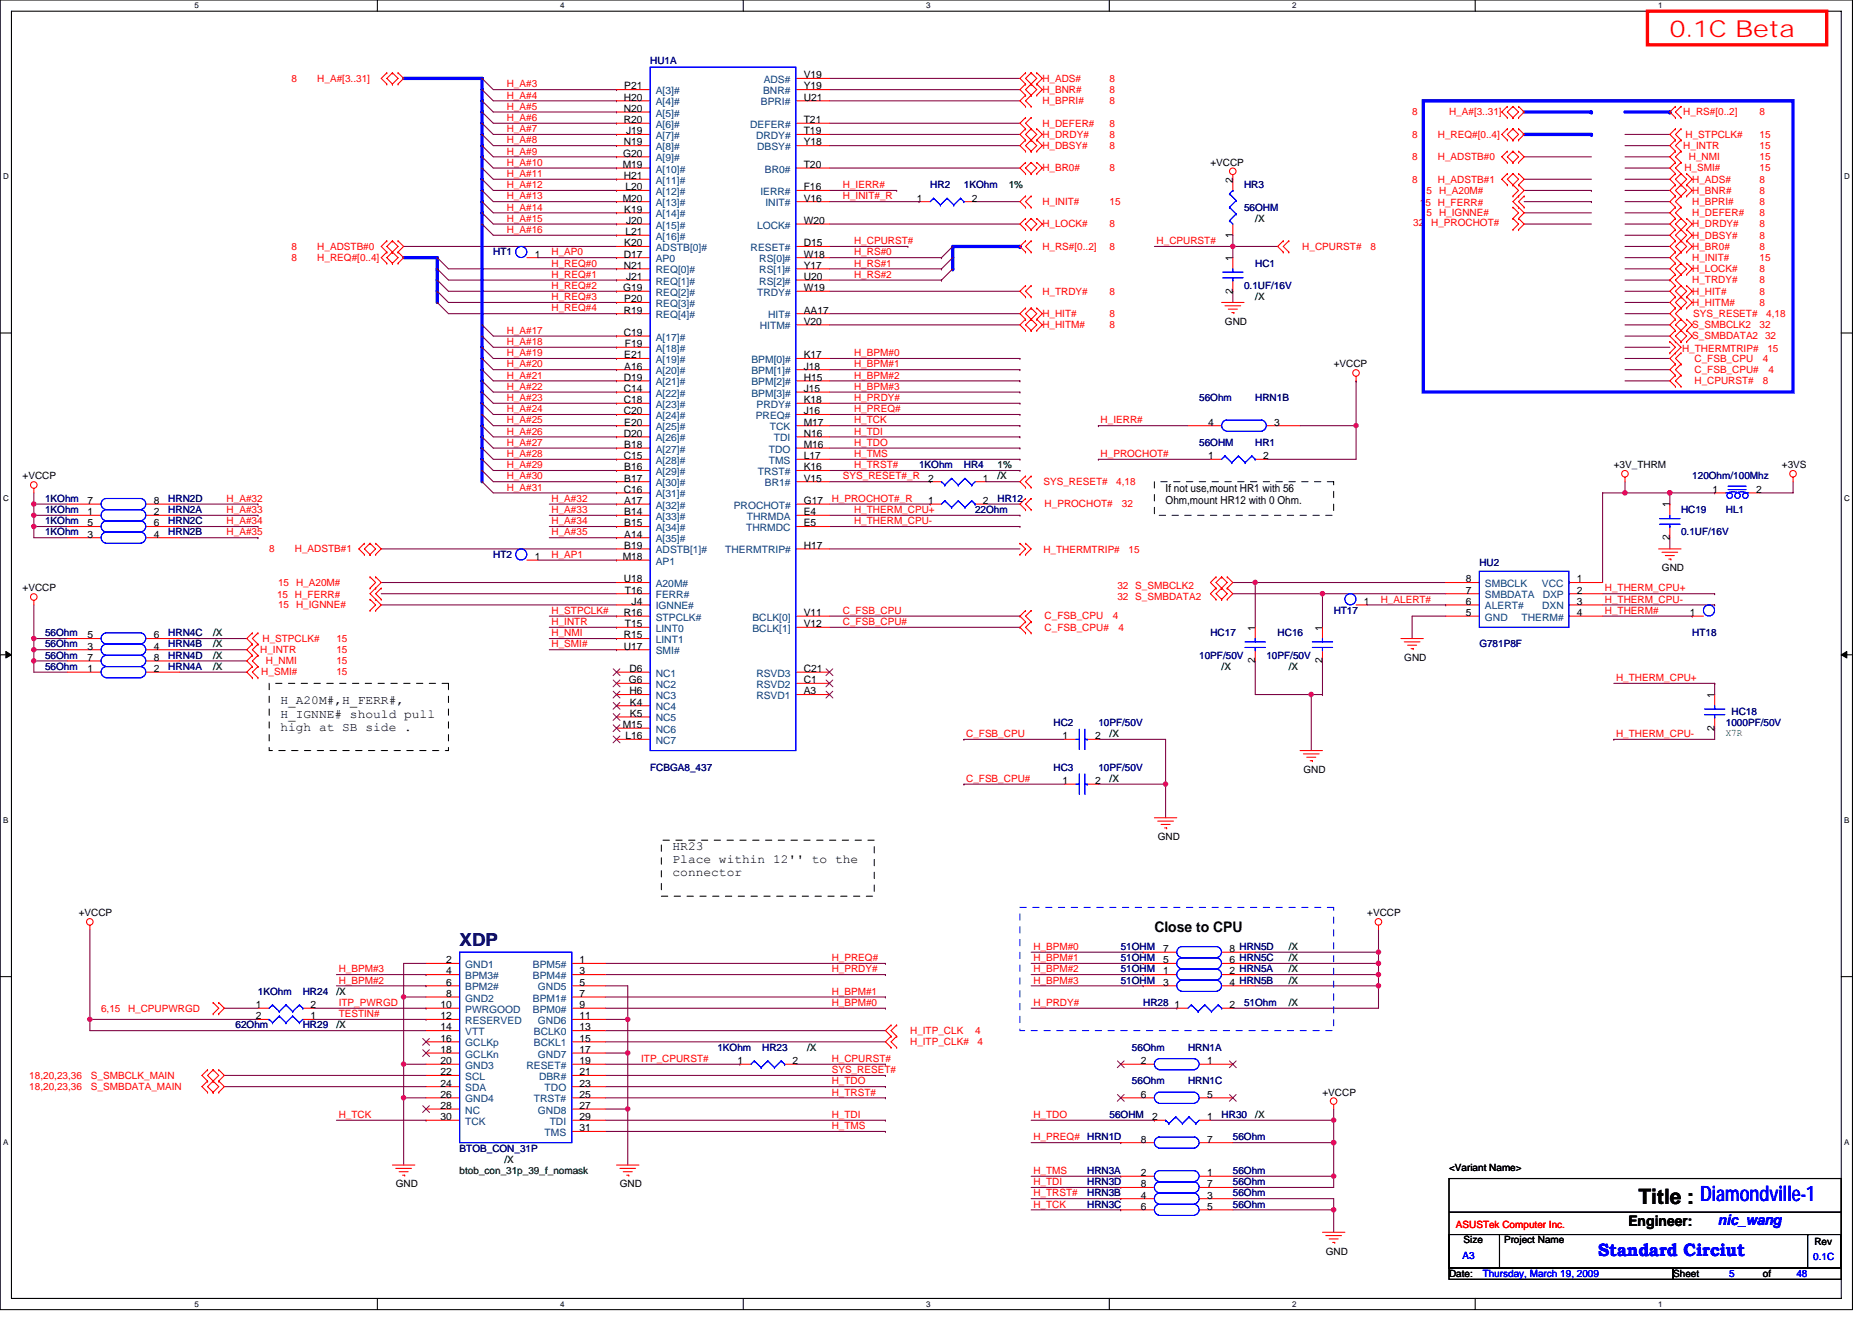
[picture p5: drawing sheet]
<svg xmlns="http://www.w3.org/2000/svg" width="297mm" height="210mm" viewBox="0 0 297 210" stroke-linecap="round" stroke-linejoin="round" font-family="sans-serif">
<defs><g id="words">
<text font-size="3.7" fill="#f00" x="265" y="5.9">0.1C Beta</text>
<text font-size="3.4" x="260" y="191.1">Title : Diamondville-1</text>
<text font-size="2.8" fill="#000080" x="72.9" y="150.2">XDP</text>
<text font-size="2.8" fill="#00f" x="253.6" y="199.3">Standard Circiut</text>
<g font-size="2.3">
<text x="183.2" y="147.9">Close to CPU</text>
<text x="258.4" y="194.5">Engineer:</text>
</g>
<text font-size="2.3" fill="#00f" x="272.6" y="194.5">nic_wang</text>
<g font-size="1.9">
<text x="44.5" y="111.8">H_A20M#,H_FERR#,</text>
<text x="44.5" y="113.9">H_IGNNE# should pull</text>
<text x="44.5" y="116">high at SB side .</text>
<text x="106.7" y="134.9">HR23</text>
<text x="106.7" y="137">Place within 12'' to the</text>
<text x="106.7" y="139.1">connector</text>
</g>
<g font-size="1.8">
<text x="185" y="78">If not use,mount HR1 with 56</text>
<text x="185" y="80">Ohm,mount HR12 with 0 Ohm.</text>
</g>
<g font-size="1.6" fill="#000080">
<text x="103.2" y="10.1">HU1A</text>
<text x="147.6" y="29.9">HR2</text>
<text x="152.9" y="29.9">1KOhm</text>
<text x="197.4" y="29.9">HR3</text>
<text x="197.4" y="33.4">56OHM</text>
<text x="78.3" y="40.5">HT1</text>
<text x="197.4" y="45.9">0.1UF/16V</text>
<text x="199.2" y="42.3">HC1</text>
<text x="190.3" y="63.6">56Ohm</text>
<text x="199.2" y="63.6">HRN1B</text>
<text x="190.3" y="70.8">56OHM</text>
<text x="199.2" y="70.8">HR1</text>
<text x="145.8" y="74.3">1KOhm</text>
<text x="152.9" y="74.3">HR4</text>
<text x="268.5" y="76.1">120Ohm/100Mhz</text>
<text x="7.2" y="81.4">1KOhm</text>
<text x="7.2" y="83.2">1KOhm</text>
<text x="7.2" y="79.7">1KOhm</text>
<text x="26.7" y="81.4">HRN2A</text>
<text x="26.7" y="83.2">HRN2C</text>
<text x="26.7" y="79.7">HRN2D</text>
<text x="154.7" y="81.4">22Ohm</text>
<text x="158.3" y="79.7">HR12</text>
<text x="266.7" y="81.4">HC19</text>
<text x="273.9" y="81.4">HL1</text>
<text x="7.2" y="85">1KOhm</text>
<text x="26.7" y="85">HRN2B</text>
<text x="78.3" y="88.5">HT2</text>
<text x="234.7" y="89.8">HU2</text>
<text x="266.7" y="85">0.1UF/16V</text>
<text x="7.2" y="101">56Ohm</text>
<text x="26.7" y="101">HRN4C</text>
<text x="192.1" y="101">HC17</text>
<text x="202.7" y="101">HC16</text>
<text x="211.6" y="97.4">HT17</text>
<text x="268.5" y="101">HT18</text>
<text x="7.2" y="104.5">56Ohm</text>
<text x="7.2" y="106.3">56Ohm</text>
<text x="7.2" y="102.8">56Ohm</text>
<text x="26.7" y="104.5">HRN4D</text>
<text x="26.7" y="106.3">HRN4A</text>
<text x="26.7" y="102.8">HRN4B</text>
<text x="190.3" y="104.5">10PF/50V</text>
<text x="201" y="104.5">10PF/50V</text>
<text x="234.7" y="102.8">G781P8F</text>
<text x="274.7" y="113.4">HC18</text>
<text x="167.2" y="115.2">HC2</text>
<text x="174.3" y="115.2">10PF/50V</text>
<text x="273.9" y="115.2">1000PF/50V</text>
<text x="103.2" y="122.3">FCBGA8_437</text>
<text x="167.2" y="122.3">HC3</text>
<text x="174.3" y="122.3">10PF/50V</text>
<text x="177.8" y="154.3">51OHM</text>
<text x="177.8" y="150.8">51OHM</text>
<text x="177.8" y="152.5">51OHM</text>
<text x="40.9" y="157.9">1KOhm</text>
<text x="48" y="157.9">HR24</text>
<text x="177.8" y="156.1">51OHM</text>
<text x="181.4" y="159.7">HR28</text>
<text x="197.4" y="159.7">51Ohm</text>
<text x="37.4" y="163.2">62Ohm</text>
<text x="48" y="163.2">HR29</text>
<text x="113.8" y="166.8">1KOhm</text>
<text x="120.9" y="166.8">HR23</text>
<text x="179.6" y="166.8">56Ohm</text>
<text x="188.5" y="166.8">HRN1A</text>
<text x="179.6" y="172.1">56Ohm</text>
<text x="188.5" y="172.1">HRN1C</text>
<text x="176.1" y="177.4">56OHM</text>
<text x="193.8" y="177.4">HR30</text>
<text x="72.9" y="182.8">BTOB_CON_31P</text>
<text x="172.5" y="181">HRN1D</text>
<text x="195.6" y="181">56Ohm</text>
<text x="172.5" y="189.9">HRN3B</text>
<text x="172.5" y="191.7">HRN3C</text>
<text x="172.5" y="188.1">HRN3D</text>
<text x="172.5" y="186.3">HRN3A</text>
<text x="195.6" y="191.7">56Ohm</text>
<text x="195.6" y="188.1">56Ohm</text>
<text x="195.6" y="189.9">56Ohm</text>
<text x="195.6" y="186.3">56Ohm</text>
</g>
<g font-size="1.6" fill="#f00">
<text x="46.3" y="13">8</text>
<text x="50.4" y="13">H_A#[3..31]</text>
<text x="80.4" y="15.6">H_A#4</text>
<text x="80.4" y="13.9">H_A#3</text>
<text x="80.4" y="17.4">H_A#5</text>
<text x="165.4" y="13">H_ADS#</text>
<text x="165.4" y="16.5">H_BPRI#</text>
<text x="165.4" y="14.8">H_BNR#</text>
<text x="176.1" y="14.8">8</text>
<text x="176.1" y="13">8</text>
<text x="176.1" y="16.5">8</text>
<text x="80.4" y="19.2">H_A#6</text>
<text x="80.4" y="21">H_A#7</text>
<text x="80.4" y="22.8">H_A#8</text>
<text x="165.4" y="20.1">H_DEFER#</text>
<text x="165.4" y="21.9">H_DRDY#</text>
<text x="165.4" y="23.6">H_DBSY#</text>
<text x="176.1" y="21.9">8</text>
<text x="176.1" y="20.1">8</text>
<text x="176.1" y="23.6">8</text>
<text x="224.1" y="21.9">8</text>
<text x="224.1" y="18.3">8</text>
<text x="228.2" y="21.9">H_REQ#[0..4]</text>
<text x="229.9" y="18.3">H_A#[3..31]</text>
<text x="267.1" y="18.3">H_RS#[0..2]</text>
<text x="267.1" y="23.6">H_INTR</text>
<text x="267.5" y="21.9">H_STPCLK#</text>
<text x="279.2" y="21.9">15</text>
<text x="279.2" y="23.6">15</text>
<text x="279.2" y="18.3">8</text>
<text x="80.4" y="28.1">H_A#11</text>
<text x="80.4" y="26.3">H_A#10</text>
<text x="80.4" y="24.5">H_A#9</text>
<text x="80.4" y="29.9">H_A#12</text>
<text x="133.7" y="29.9">H_IERR#</text>
<text x="165.4" y="27.2">H_BR0#</text>
<text x="176.1" y="27.2">8</text>
<text x="224.1" y="29">8</text>
<text x="224.1" y="25.4">8</text>
<text x="228.2" y="29">H_ADSTB#1</text>
<text x="228.2" y="25.4">H_ADSTB#0</text>
<text x="267.3" y="27.2">H_SMI#</text>
<text x="268" y="25.4">H_NMI</text>
<text x="268.5" y="29">H_ADS#</text>
<text x="279.2" y="29">8</text>
<text x="279.2" y="25.4">15</text>
<text x="279.2" y="27.2">15</text>
<text x="80.4" y="33.4">H_A#14</text>
<text x="80.4" y="31.6">H_A#13</text>
<text x="80.4" y="35.2">H_A#15</text>
<text x="133.7" y="31.6">H_INIT#_R</text>
<text x="165.4" y="32.5">H_INIT#</text>
<text x="176.1" y="32.5">15</text>
<text x="224.2" y="35.9">32</text>
<text x="225.3" y="32.7">15 H_FERR#</text>
<text x="225.5" y="30.8">15 H_A20M#</text>
<text x="225.5" y="34.3">15 H_IGNNE#</text>
<text x="227.1" y="35.9">H_PROCHOT#</text>
<text x="268.5" y="32.5">H_BPRI#</text>
<text x="268.5" y="34.3">H_DEFER#</text>
<text x="268.5" y="30.8">H_BNR#</text>
<text x="279.2" y="30.8">8</text>
<text x="279.2" y="34.3">8</text>
<text x="279.2" y="32.5">8</text>
<text x="46.3" y="39.6">8</text>
<text x="46.3" y="41.4">8</text>
<text x="50.4" y="39.6">H_ADSTB#0</text>
<text x="50.4" y="41.4">H_REQ#[0..4]</text>
<text x="80.4" y="37">H_A#16</text>
<text x="87.5" y="40.5">H_AP0</text>
<text x="135.5" y="38.8">H_CPURST#</text>
<text x="135.5" y="40.5">H_RS#0</text>
<text x="165.4" y="39.6">H_RS#[0..2]</text>
<text x="165.4" y="36.1">H_LOCK#</text>
<text x="176.1" y="36.1">8</text>
<text x="176.1" y="39.6">8</text>
<text x="183.5" y="38.8">H_CPURST#</text>
<text x="206.6" y="39.6">H_CPURST#</text>
<text x="217.5" y="39.6">8</text>
<text x="268.5" y="41.4">H_INIT#</text>
<text x="268.5" y="39.6">H_BR0#</text>
<text x="268.5" y="37.9">H_DBSY#</text>
<text x="268.5" y="36.1">H_DRDY#</text>
<text x="279.2" y="36.1">8</text>
<text x="279.2" y="39.6">8</text>
<text x="279.2" y="37.9">8</text>
<text x="279.2" y="41.4">15</text>
<text x="87.5" y="44.1">H_REQ#1</text>
<text x="87.5" y="42.3">H_REQ#0</text>
<text x="87.5" y="47.6">H_REQ#3</text>
<text x="87.5" y="45.9">H_REQ#2</text>
<text x="135.5" y="44.1">H_RS#2</text>
<text x="135.5" y="42.3">H_RS#1</text>
<text x="165.4" y="46.8">H_TRDY#</text>
<text x="176.1" y="46.8">8</text>
<text x="268.5" y="43.2">H_LOCK#</text>
<text x="268.5" y="45">H_TRDY#</text>
<text x="268.5" y="46.8">H_HIT#</text>
<text x="279.2" y="43.2">8</text>
<text x="279.2" y="45">8</text>
<text x="279.2" y="46.8">8</text>
<text x="80.4" y="53">H_A#17</text>
<text x="87.5" y="49.4">H_REQ#4</text>
<text x="165.4" y="50.3">H_HIT#</text>
<text x="165.4" y="52.1">H_HITM#</text>
<text x="176.1" y="50.3">8</text>
<text x="176.1" y="52.1">8</text>
<text x="268.5" y="48.5">H_HITM#</text>
<text x="268.5" y="52.1">S_SMBCLK2</text>
<text x="268.5" y="53.9">S_SMBDATA2 32</text>
<text x="268.7" y="50.3">SYS_RESET#</text>
<text x="279.2" y="52.1">32</text>
<text x="279.2" y="48.5">8</text>
<text x="280.2" y="50.3">4,18</text>
<text x="80.4" y="54.8">H_A#18</text>
<text x="80.4" y="56.5">H_A#19</text>
<text x="80.4" y="58.3">H_A#20</text>
<text x="135.5" y="58.3">H_BPM#1</text>
<text x="135.5" y="56.5">H_BPM#0</text>
<text x="266.9" y="55.8">H_THERMTRIP#</text>
<text x="268.9" y="59.2">C_FSB_CPU#</text>
<text x="268.9" y="57.4">C_FSB_CPU</text>
<text x="279.7" y="57.4">4</text>
<text x="280.4" y="55.8">15</text>
<text x="280.6" y="59.2">4</text>
<text x="80.4" y="60.1">H_A#21</text>
<text x="80.4" y="65.4">H_A#24</text>
<text x="80.4" y="63.6">H_A#23</text>
<text x="80.4" y="61.9">H_A#22</text>
<text x="135.5" y="61.9">H_BPM#3</text>
<text x="135.5" y="63.6">H_PRDY#</text>
<text x="135.5" y="65.4">H_PREQ#</text>
<text x="135.5" y="60.1">H_BPM#2</text>
<text x="268.9" y="61">H_CPURST#</text>
<text x="279.7" y="61">8</text>
<text x="80.4" y="69">H_A#26</text>
<text x="80.4" y="70.8">H_A#27</text>
<text x="80.4" y="67.2">H_A#25</text>
<text x="135.5" y="70.8">H_TDO</text>
<text x="135.5" y="67.2">H_TCK</text>
<text x="135.5" y="69">H_TDI</text>
<text x="174.6" y="67.2">H_IERR#</text>
<text x="80.4" y="74.3">H_A#29</text>
<text x="80.4" y="72.5">H_A#28</text>
<text x="80.4" y="77.9">H_A#31</text>
<text x="80.4" y="76.1">H_A#30</text>
<text x="133.7" y="76.1">SYS_RESET#_R</text>
<text x="135.5" y="72.5">H_TMS</text>
<text x="135.5" y="74.3">H_TRST#</text>
<text x="165.6" y="77">SYS_RESET#</text>
<text x="174.6" y="72.5">H_PROCHOT#</text>
<text x="177.1" y="77">4,18</text>
<text x="36" y="81.4">H_A#33</text>
<text x="36" y="79.7">H_A#32</text>
<text x="36" y="83.2">H_A#34</text>
<text x="87.5" y="83.2">H_A#34</text>
<text x="87.5" y="81.4">H_A#33</text>
<text x="87.5" y="79.7">H_A#32</text>
<text x="132" y="79.7">H_PROCHOT#_R</text>
<text x="135.5" y="81.4">H_THERM_CPU+</text>
<text x="135.5" y="83.2">H_THERM_CPU-</text>
<text x="165.8" y="80.5">H_PROCHOT#</text>
<text x="178" y="80.5">32</text>
<text x="36" y="85">H_A#35</text>
<text x="42.7" y="87.7">8</text>
<text x="46.8" y="87.7">H_ADSTB#1</text>
<text x="87.5" y="88.5">H_AP1</text>
<text x="87.5" y="85">H_A#35</text>
<text x="165.6" y="87.8">H_THERMTRIP#</text>
<text x="179.1" y="87.8">15</text>
<text x="44" y="94.9">15 H_FERR#</text>
<text x="44.1" y="93">15 H_A20M#</text>
<text x="177.3" y="93.5">32 S_SMBCLK2</text>
<text x="177.3" y="95.3">32 S_SMBDATA2</text>
<text x="219.1" y="95.7">H_ALERT#</text>
<text x="254.7" y="93.9">H_THERM_CPU+</text>
<text x="254.7" y="95.7">H_THERM_CPU-</text>
<text x="41.7" y="101.9">H_STPCLK#</text>
<text x="44.1" y="96.5">15 H_IGNNE#</text>
<text x="53.4" y="101.9">15</text>
<text x="87.5" y="101">H_NMI</text>
<text x="87.5" y="97.4">H_STPCLK#</text>
<text x="87.5" y="99.2">H_INTR</text>
<text x="133.7" y="99.2">C_FSB_CPU#</text>
<text x="133.7" y="97.4">C_FSB_CPU</text>
<text x="165.8" y="98.3">C_FSB_CPU</text>
<text x="165.8" y="100.1">C_FSB_CPU#</text>
<text x="176.6" y="98.3">4</text>
<text x="177.5" y="100.1">4</text>
<text x="254.7" y="97.4">H_THERM#</text>
<text x="41.3" y="103.7">H_INTR</text>
<text x="41.5" y="107.2">H_SMI#</text>
<text x="42.2" y="105.4">H_NMI</text>
<text x="53.4" y="103.7">15</text>
<text x="53.4" y="105.4">15</text>
<text x="53.4" y="107.2">15</text>
<text x="87.5" y="102.8">H_SMI#</text>
<text x="256.4" y="108.1">H_THERM_CPU+</text>
<text x="153.3" y="117">C_FSB_CPU</text>
<text x="256.4" y="117">H_THERM_CPU-</text>
<text x="153.3" y="124.1">C_FSB_CPU#</text>
<text x="53.7" y="154.3">H_BPM#3</text>
<text x="132" y="154.3">H_PRDY#</text>
<text x="132" y="152.5">H_PREQ#</text>
<text x="164" y="152.5">H_BPM#1</text>
<text x="164" y="154.3">H_BPM#2</text>
<text x="164" y="150.8">H_BPM#0</text>
<text x="16" y="160.5">6,15</text>
<text x="20.3" y="160.5">H_CPUPWRGD</text>
<text x="53.7" y="156.1">H_BPM#2</text>
<text x="53.7" y="159.7">ITP_PWRGD</text>
<text x="53.7" y="161.4">TESTIN#</text>
<text x="132" y="157.9">H_BPM#1</text>
<text x="132" y="159.7">H_BPM#0</text>
<text x="164" y="159.7">H_PRDY#</text>
<text x="164" y="156.1">H_BPM#3</text>
<text x="144.4" y="164.1">H_ITP_CLK</text>
<text x="144.4" y="165.9">H_ITP_CLK#</text>
<text x="154.7" y="164.1">4</text>
<text x="155.1" y="165.9">4</text>
<text x="4.7" y="171.2">18,20,23,36</text>
<text x="4.7" y="173">18,20,23,36</text>
<text x="14.4" y="171.2">S_SMBCLK_MAIN</text>
<text x="14.4" y="173">S_SMBDATA_MAIN</text>
<text x="101.7" y="168.6">ITP_CPURST#</text>
<text x="132" y="168.6">H_CPURST#</text>
<text x="132" y="173.9">H_TRST#</text>
<text x="132" y="170.3">SYS_RESET#</text>
<text x="132" y="172.1">H_TDO</text>
<text x="53.7" y="177.4">H_TCK</text>
<text x="132" y="177.4">H_TDI</text>
<text x="132" y="179.2">H_TMS</text>
<text x="164" y="177.4">H_TDO</text>
<text x="164" y="181">H_PREQ#</text>
<text x="164" y="186.3">H_TMS</text>
<text x="164" y="188.1">H_TDI</text>
<text x="164" y="189.9">H_TRST#</text>
<text x="164" y="191.7">H_TCK</text>
<text x="231" y="194.9">ASUSTek Computer Inc.</text>
</g>
<g font-size="1.6">
<text x="99" y="16">H20</text>
<text x="99" y="17.8">N20</text>
<text x="99.1" y="14.2">P21</text>
<text x="127.5" y="12.4">V19</text>
<text x="127.5" y="16">U21</text>
<text x="127.5" y="14.2">Y19</text>
<text x="99" y="19.5">R20</text>
<text x="99" y="23.1">N19</text>
<text x="99.3" y="21.3">J19</text>
<text x="127.5" y="19.5">T21</text>
<text x="127.5" y="23.1">Y18</text>
<text x="127.5" y="21.3">T19</text>
<text x="98.8" y="26.6">M19</text>
<text x="98.9" y="24.9">G20</text>
<text x="99" y="28.4">H21</text>
<text x="127.5" y="26.6">T20</text>
<text x="192.1" y="26.3">+VCCP</text>
<text x="195.6" y="29" transform="rotate(-90 195.6 29)">2</text>
<text x="98.8" y="32">M20</text>
<text x="99.1" y="33.8">K19</text>
<text x="99.2" y="30.2">L20</text>
<text x="99.3" y="35.5">J20</text>
<text x="127.5" y="30.2">F16</text>
<text x="127.5" y="35.5">W20</text>
<text x="127.5" y="32">V16</text>
<text x="145.5" y="32">1</text>
<text x="154.2" y="32">2</text>
<text x="84.9" y="40.9">1</text>
<text x="99" y="40.9">D17</text>
<text x="99.1" y="39.1">K20</text>
<text x="99.2" y="37.3">L21</text>
<text x="127.5" y="40.9">W18</text>
<text x="127.5" y="39.1">D15</text>
<text x="195.6" y="41.4" transform="rotate(-90 195.6 41.4)">1</text>
<text x="195.6" y="37.7" transform="rotate(-90 195.6 37.7)">1</text>
<text x="98.9" y="46.2">G19</text>
<text x="99" y="42.7">N21</text>
<text x="99.1" y="48">P20</text>
<text x="99.3" y="44.4">J21</text>
<text x="127.5" y="46.2">W19</text>
<text x="127.5" y="44.4">U20</text>
<text x="127.5" y="42.7">Y17</text>
<text x="195.6" y="46.6" transform="rotate(-90 195.6 46.6)">2</text>
<text x="99" y="49.8">R19</text>
<text x="99" y="53.3">C19</text>
<text x="127.5" y="49.8">AA17</text>
<text x="127.5" y="51.5">V20</text>
<text x="194.4" y="51.6">GND</text>
<text x="99.1" y="56.9">E21</text>
<text x="99.1" y="58.7">A16</text>
<text x="99.2" y="55.1">F19</text>
<text x="127.5" y="58.7">J18</text>
<text x="127.5" y="56.9">K17</text>
<text x="211.6" y="58.3">+VCCP</text>
<text x="99" y="60.4">D19</text>
<text x="99" y="62.2">C14</text>
<text x="99" y="64">C18</text>
<text x="99" y="65.8">C20</text>
<text x="127.5" y="65.8">J16</text>
<text x="127.5" y="62.2">J15</text>
<text x="127.5" y="60.4">H15</text>
<text x="127.5" y="64">K18</text>
<text x="99" y="69.3">D20</text>
<text x="99.1" y="67.5">E20</text>
<text x="99.1" y="71.1">B18</text>
<text x="127.5" y="69.3">N16</text>
<text x="127.5" y="67.5">M17</text>
<text x="127.5" y="71.1">M16</text>
<text x="191.7" y="67.5">4</text>
<text x="202.2" y="67.5">3</text>
<text x="3.6" y="76.1">+VCCP</text>
<text x="99" y="72.9">C15</text>
<text x="99.1" y="74.7">B16</text>
<text x="99.1" y="76.4">B17</text>
<text x="127.5" y="74.7">K16</text>
<text x="127.5" y="76.4">V15</text>
<text x="127.5" y="72.9">L17</text>
<text x="147.3" y="76.4">2</text>
<text x="156" y="76.4">1</text>
<text x="191.7" y="72.9">1</text>
<text x="200.4" y="72.9">2</text>
<text x="256.1" y="74.3">+3V_THRM</text>
<text x="282.7" y="74.3">+3VS</text>
<text x="13.9" y="81.8">1</text>
<text x="13.9" y="83.5">5</text>
<text x="13.9" y="80">7</text>
<text x="24.4" y="81.8">2</text>
<text x="24.4" y="83.5">6</text>
<text x="24.4" y="80">8</text>
<text x="99" y="78.2">C16</text>
<text x="99.1" y="80">A17</text>
<text x="99.1" y="81.8">B14</text>
<text x="99.1" y="83.5">B15</text>
<text x="127.5" y="83.5">E5</text>
<text x="127.5" y="81.8">E4</text>
<text x="127.5" y="80">G17</text>
<text x="147.3" y="80">1</text>
<text x="156" y="80">2</text>
<text x="264.9" y="80.5" transform="rotate(-90 264.9 80.5)">1</text>
<text x="271.7" y="78.2">1</text>
<text x="278.7" y="78.2">2</text>
<text x="13.9" y="85.3">3</text>
<text x="24.4" y="85.3">4</text>
<text x="84.9" y="88.9">1</text>
<text x="98.8" y="88.9">M18</text>
<text x="99.1" y="85.3">A14</text>
<text x="99.1" y="87.1">B19</text>
<text x="127.5" y="87.1">H17</text>
<text x="264.9" y="85.7" transform="rotate(-90 264.9 85.7)">2</text>
<text x="3.6" y="93.9">+VCCP</text>
<text x="99" y="92.4">U18</text>
<text x="99.1" y="94.2">T16</text>
<text x="100.2" y="96">J4</text>
<text x="216.4" y="96">1</text>
<text x="232.6" y="92.4">8</text>
<text x="232.6" y="94.2">7</text>
<text x="232.6" y="96">6</text>
<text x="250.2" y="96">3</text>
<text x="250.2" y="92.4">1</text>
<text x="250.2" y="94.2">2</text>
<text x="263.7" y="90.7">GND</text>
<text x="13.9" y="101.3">5</text>
<text x="24.4" y="101.3">6</text>
<text x="99" y="97.8">R16</text>
<text x="99" y="101.3">R15</text>
<text x="99.1" y="99.5">T15</text>
<text x="127.5" y="99.5">V12</text>
<text x="127.5" y="97.8">V11</text>
<text x="199.2" y="100.1" transform="rotate(-90 199.2 100.1)">1</text>
<text x="209.8" y="100.1" transform="rotate(-90 209.8 100.1)">1</text>
<text x="232.6" y="97.8">5</text>
<text x="250.2" y="97.8">4</text>
<text x="268.2" y="97.8">1</text>
<text x="13.9" y="104.9">7</text>
<text x="13.9" y="106.7">1</text>
<text x="13.9" y="103.1">3</text>
<text x="24.4" y="104.9">8</text>
<text x="24.4" y="106.7">2</text>
<text x="24.4" y="103.1">4</text>
<text x="99" y="103.1">U17</text>
<text x="99.9" y="106.7">D6</text>
<text x="127.5" y="106.7">C21</text>
<text x="199.2" y="105.3" transform="rotate(-90 199.2 105.3)">2</text>
<text x="209.8" y="105.3" transform="rotate(-90 209.8 105.3)">2</text>
<text x="222.8" y="104.9">GND</text>
<text x="99.8" y="108.4">G6</text>
<text x="99.9" y="110.2">H6</text>
<text x="99.9" y="112">K4</text>
<text x="99.9" y="113.8">K5</text>
<text x="127.5" y="110.2">A3</text>
<text x="127.5" y="108.4">C1</text>
<text x="272.1" y="110.8" transform="rotate(-90 272.1 110.8)">1</text>
<text x="98.8" y="115.5">M15</text>
<text x="99.2" y="117.3">L16</text>
<text x="168.6" y="117.3">1</text>
<text x="173.8" y="117.3">2</text>
<text x="272.1" y="116" transform="rotate(-90 272.1 116)">2</text>
<text x="168.6" y="124.4">1</text>
<text x="173.8" y="124.4">2</text>
<text x="206.8" y="122.7">GND</text>
<text x="183.7" y="133.3">GND</text>
<text x="12.5" y="145.4">+VCCP</text>
<text x="217" y="145.4">+VCCP</text>
<text x="70.8" y="152.9">2</text>
<text x="70.8" y="154.7">4</text>
<text x="92" y="152.9">1</text>
<text x="92" y="154.7">3</text>
<text x="184.6" y="154.7">1</text>
<text x="184.6" y="151.1">7</text>
<text x="184.6" y="152.9">5</text>
<text x="195.1" y="154.7">2 HRN5A</text>
<text x="195.1" y="151.1">8 HRN5D</text>
<text x="195.1" y="152.9">6 HRN5C</text>
<text x="40.6" y="160">1</text>
<text x="40.6" y="161.8">2</text>
<text x="49.3" y="160">2</text>
<text x="49.3" y="161.8">1</text>
<text x="69.9" y="160">10</text>
<text x="69.9" y="161.8">12</text>
<text x="70.8" y="156.4">6</text>
<text x="70.8" y="158.2">8</text>
<text x="92" y="156.4">5</text>
<text x="92" y="161.8">11</text>
<text x="92" y="158.2">7</text>
<text x="92" y="160">9</text>
<text x="184.6" y="156.4">3</text>
<text x="186.4" y="160">1</text>
<text x="195.1" y="156.4">4 HRN5B</text>
<text x="195.1" y="160">2</text>
<text x="69.9" y="163.6">14</text>
<text x="69.9" y="165.3">16</text>
<text x="69.9" y="167.1">18</text>
<text x="92" y="167.1">17</text>
<text x="92" y="163.6">13</text>
<text x="92" y="165.3">15</text>
<text x="69.9" y="168.9">20</text>
<text x="69.9" y="170.7">22</text>
<text x="69.9" y="172.4">24</text>
<text x="92" y="172.4">23</text>
<text x="92" y="168.9">19</text>
<text x="92" y="170.7">21</text>
<text x="117" y="168.9">1</text>
<text x="125.7" y="168.9">2</text>
<text x="181" y="168.9">2</text>
<text x="191.5" y="168.9">1</text>
<text x="209.8" y="173.9">+VCCP</text>
<text x="69.9" y="174.2">26</text>
<text x="69.9" y="176">28</text>
<text x="69.9" y="177.8">30</text>
<text x="92" y="176">27</text>
<text x="92" y="177.8">29</text>
<text x="92" y="174.2">25</text>
<text x="92" y="179.6">31</text>
<text x="181" y="174.2">6</text>
<text x="182.8" y="177.8">2</text>
<text x="191.5" y="177.8">1</text>
<text x="191.5" y="174.2">5</text>
<text x="181" y="181.3">8</text>
<text x="191.5" y="181.3">7</text>
<text x="229.9" y="185.8">&lt;Variant Name&gt;</text>
<text x="62.8" y="188.5">GND</text>
<text x="98.4" y="188.5">GND</text>
<text x="181" y="190.2">4</text>
<text x="181" y="188.4">8</text>
<text x="181" y="186.7">2</text>
<text x="191.5" y="190.2">3</text>
<text x="191.5" y="188.4">7</text>
<text x="191.5" y="186.7">1</text>
<text x="181" y="192">6</text>
<text x="191.5" y="192">5</text>
<text x="232.2" y="197.4">Size</text>
<text x="238.7" y="197.4">Project Name</text>
<text x="287.9" y="197.5">Rev</text>
<text x="210.4" y="199.1">GND</text>
<text x="229.9" y="202.7">Date:</text>
<text x="265.5" y="202.7">Sheet</text>
<text x="279.7" y="202.7">of</text>
</g>
<g font-size="1.6" fill="#004080">
<text x="104.1" y="14.9">A[3]#</text>
<text x="104.1" y="16.7">A[4]#</text>
<text x="120.7" y="16.7">BPRI#</text>
<text x="121.1" y="14.9">BNR#</text>
<text x="121.2" y="13.2">ADS#</text>
<text x="104.1" y="18.5">A[5]#</text>
<text x="104.1" y="20.3">A[6]#</text>
<text x="104.1" y="22.1">A[7]#</text>
<text x="104.1" y="23.8">A[8]#</text>
<text x="119" y="20.3">DEFER#</text>
<text x="120" y="22.1">DRDY#</text>
<text x="120.1" y="23.8">DBSY#</text>
<text x="104.1" y="25.6">A[9]#</text>
<text x="104.1" y="27.4">A[10]#</text>
<text x="104.1" y="29.2">A[11]#</text>
<text x="121.4" y="27.4">BR0#</text>
<text x="104.1" y="30.9">A[12]#</text>
<text x="104.1" y="32.7">A[13]#</text>
<text x="104.1" y="34.5">A[14]#</text>
<text x="120.6" y="30.9">IERR#</text>
<text x="121.5" y="32.7">INIT#</text>
<text x="104.1" y="36.3">A[15]#</text>
<text x="104.1" y="38.1">A[16]#</text>
<text x="104.1" y="39.8">ADSTB[0]#</text>
<text x="104.1" y="41.6">AP0</text>
<text x="119.1" y="39.8">RESET#</text>
<text x="120.1" y="36.3">LOCK#</text>
<text x="120.5" y="41.6">RS[0]#</text>
<text x="104.1" y="43.4">REQ[0]#</text>
<text x="104.1" y="45.2">REQ[1]#</text>
<text x="104.1" y="46.9">REQ[2]#</text>
<text x="120.1" y="46.9">TRDY#</text>
<text x="120.5" y="45.2">RS[2]#</text>
<text x="120.5" y="43.4">RS[1]#</text>
<text x="104.1" y="48.7">REQ[3]#</text>
<text x="104.1" y="50.5">REQ[4]#</text>
<text x="120.6" y="52.3">HITM#</text>
<text x="121.9" y="50.5">HIT#</text>
<text x="104.1" y="54.1">A[17]#</text>
<text x="104.1" y="55.8">A[18]#</text>
<text x="104.1" y="57.6">A[19]#</text>
<text x="104.1" y="59.4">A[20]#</text>
<text x="119.2" y="59.4">BPM[1]#</text>
<text x="119.2" y="57.6">BPM[0]#</text>
<text x="104.1" y="61.2">A[21]#</text>
<text x="104.1" y="62.9">A[22]#</text>
<text x="104.1" y="64.7">A[23]#</text>
<text x="119.2" y="62.9">BPM[3]#</text>
<text x="119.2" y="61.2">BPM[2]#</text>
<text x="120.1" y="64.7">PRDY#</text>
<text x="104.1" y="66.5">A[24]#</text>
<text x="104.1" y="68.3">A[25]#</text>
<text x="104.1" y="70.1">A[26]#</text>
<text x="104.1" y="71.8">A[27]#</text>
<text x="119.9" y="66.5">PREQ#</text>
<text x="122" y="71.8">TDO</text>
<text x="122.1" y="68.3">TCK</text>
<text x="122.8" y="70.1">TDI</text>
<text x="104.1" y="73.6">A[28]#</text>
<text x="104.1" y="75.4">A[29]#</text>
<text x="104.1" y="77.2">A[30]#</text>
<text x="120.3" y="75.4">TRST#</text>
<text x="121.4" y="77.2">BR1#</text>
<text x="122" y="73.6">TMS</text>
<text x="104.1" y="79">A[31]#</text>
<text x="104.1" y="80.7">A[32]#</text>
<text x="104.1" y="82.5">A[33]#</text>
<text x="116.4" y="80.7">PROCHOT#</text>
<text x="118.5" y="82.5">THRMDA</text>
<text x="104.1" y="84.3">A[34]#</text>
<text x="104.1" y="86.1">A[35]#</text>
<text x="104.1" y="87.8">ADSTB[1]#</text>
<text x="104.1" y="89.6">AP1</text>
<text x="115.1" y="87.8">THERMTRIP#</text>
<text x="118.4" y="84.3">THRMDC</text>
<text x="104.1" y="93.2">A20M#</text>
<text x="104.1" y="95">FERR#</text>
<text x="235.6" y="93.2">SMBCLK</text>
<text x="235.6" y="95">SMBDATA</text>
<text x="244.7" y="93.2">VCC</text>
<text x="244.8" y="95">DXP</text>
<text x="104.1" y="96.7">IGNNE#</text>
<text x="104.1" y="98.5">STPCLK#</text>
<text x="104.1" y="100.3">LINT0</text>
<text x="119.4" y="100.3">BCLK[1]</text>
<text x="119.4" y="98.5">BCLK[0]</text>
<text x="235.6" y="96.7">ALERT#</text>
<text x="235.6" y="98.5">GND</text>
<text x="241.4" y="98.5">THERM#</text>
<text x="244.7" y="96.7">DXN</text>
<text x="104.1" y="102.1">LINT1</text>
<text x="104.1" y="103.8">SMI#</text>
<text x="104.1" y="107.4">NC1</text>
<text x="120" y="107.4">RSVD3</text>
<text x="104.1" y="109.2">NC2</text>
<text x="104.1" y="111">NC3</text>
<text x="104.1" y="112.7">NC4</text>
<text x="120" y="111">RSVD1</text>
<text x="120" y="109.2">RSVD2</text>
<text x="104.1" y="114.5">NC5</text>
<text x="104.1" y="116.3">NC6</text>
<text x="104.1" y="118.1">NC7</text>
<text x="73.8" y="153.6">GND1</text>
<text x="73.8" y="155.4">BPM3#</text>
<text x="84.6" y="153.6">BPM5#</text>
<text x="84.6" y="155.4">BPM4#</text>
<text x="73.8" y="157.2">BPM2#</text>
<text x="73.8" y="159">GND2</text>
<text x="73.8" y="160.7">PWRGOOD</text>
<text x="84.6" y="159">BPM1#</text>
<text x="84.6" y="160.7">BPM0#</text>
<text x="85.4" y="157.2">GND5</text>
<text x="73.8" y="162.5">RESERVED</text>
<text x="73.8" y="164.3">VTT</text>
<text x="73.8" y="166.1">GCLKp</text>
<text x="73.8" y="167.9">GCLKn</text>
<text x="84.7" y="164.3">BCLK0</text>
<text x="84.7" y="166.1">BCKL1</text>
<text x="85.4" y="162.5">GND6</text>
<text x="85.4" y="167.9">GND7</text>
<text x="73.8" y="169.6">GND3</text>
<text x="73.8" y="171.4">SCL</text>
<text x="73.8" y="173.2">SDA</text>
<text x="83.5" y="169.6">RESET#</text>
<text x="85.5" y="171.4">DBR#</text>
<text x="86.4" y="173.2">TDO</text>
<text x="73.8" y="175">GND4</text>
<text x="73.8" y="176.7">NC</text>
<text x="73.8" y="178.5">TCK</text>
<text x="84.7" y="175">TRST#</text>
<text x="85.4" y="176.7">GND8</text>
<text x="87.2" y="178.5">TDI</text>
<text x="86.4" y="180.3">TMS</text>
</g>
<g font-size="1.6" fill="#008000">
<text x="160.1" y="29.9">1%</text>
<text x="199.2" y="35.2">/X</text>
<text x="199.2" y="47.6">/X</text>
<text x="158.3" y="74.3">1%</text>
<text x="158.3" y="76.1">/X</text>
<text x="33.8" y="101">/X</text>
<text x="33.8" y="104.5">/X</text>
<text x="33.8" y="106.3">/X</text>
<text x="33.8" y="102.8">/X</text>
<text x="193.8" y="106.3">/X</text>
<text x="204.5" y="106.3">/X</text>
<text x="176.1" y="117">/X</text>
<text x="273.9" y="116.8">X7R</text>
<text x="176.1" y="124.1">/X</text>
<text x="204.5" y="154.3">/X</text>
<text x="204.5" y="150.8">/X</text>
<text x="204.5" y="152.5">/X</text>
<text x="53.4" y="157.9">/X</text>
<text x="204.5" y="156.1">/X</text>
<text x="204.5" y="159.7">/X</text>
<text x="53.4" y="163.2">/X</text>
<text x="128.1" y="166.8">/X</text>
<text x="199.2" y="177.4">/X</text>
<text x="80" y="184.6">/X</text>
<text x="72.9" y="186.3">btob_con_31p_39_f_nomask</text>
</g>
<g font-size="1.6" fill="#00f">
<text x="232.1" y="199.8">A3</text>
<text x="235.3" y="202.7">Thursday, March 19, 2009</text>
<text x="274.4" y="202.7">5</text>
<text x="285" y="202.7">48</text>
<text x="287.7" y="200">0.1C</text>
</g>
<g font-size="1.3">
<text x="30.8" y="1.3">5</text>
<text x="88.9" y="1.3">4</text>
<text x="147" y="1.3">3</text>
<text x="205" y="1.3">2</text>
<text x="263.1" y="1.3">1</text>
<text x=".5" y="28.4">D</text>
<text x="292.6" y="28.4">D</text>
<text x=".5" y="79.5">C</text>
<text x="292.6" y="79.5">C</text>
<text x=".5" y="130.6">B</text>
<text x="292.6" y="130.6">B</text>
<text x=".5" y="181.7">A</text>
<text x="292.6" y="181.7">A</text>
<text x="30.8" y="207.4">5</text>
<text x="88.9" y="207.4">4</text>
<text x="147" y="207.4">3</text>
<text x="205" y="207.4">2</text>
<text x="263.1" y="207.4">1</text>
</g>
</g></defs>
<path d="M0 0h293.9v207.9h-293.9zM1.8 1.8h290.4v204.3h-290.4z" fill="none" stroke="#000" stroke-width=".17"/>
<g fill="#fff">
<path d="M30.8 .2h.7v1.4h-.7z"/>
<path d="M30.8 206.3h.7v1.4h-.7z"/>
</g>
<path d="M59.9 0v1.8M59.9 206.1v1.8" fill="none" stroke="#000" stroke-width=".17"/>
<g fill="#fff">
<path d="M88.9 .2h.7v1.4h-.7z"/>
<path d="M88.9 206.3h.7v1.4h-.7z"/>
</g>
<path d="M117.9 0v1.8M117.9 206.1v1.8" fill="none" stroke="#000" stroke-width=".17"/>
<g fill="#fff">
<path d="M147 .2h.7v1.4h-.7z"/>
<path d="M147 206.3h.7v1.4h-.7z"/>
</g>
<path d="M176 0v1.8M176 206.1v1.8" fill="none" stroke="#000" stroke-width=".17"/>
<g fill="#fff">
<path d="M205 .2h.7v1.4h-.7z"/>
<path d="M205 206.3h.7v1.4h-.7z"/>
</g>
<path d="M234.1 0v1.8M234.1 206.1v1.8" fill="none" stroke="#000" stroke-width=".17"/>
<g fill="#fff">
<path d="M263.1 .2h.7v1.4h-.7z"/>
<path d="M263.1 206.3h.7v1.4h-.7z"/>
<path d="M.5 27.3h.9v1.4h-.9z"/>
<path d="M292.6 27.3h.9v1.4h-.9z"/>
<path d="M.5 78.4h.9v1.4h-.9z"/>
<path d="M292.6 78.4h.9v1.4h-.9z"/>
</g>
<path d="M0 52.9h1.8M292.2 52.9h1.7" fill="none" stroke="#000" stroke-width=".17"/>
<g fill="#fff">
<path d="M.5 129.5h.8v1.4h-.8z"/>
<path d="M292.6 129.5h.9v1.4h-.9z"/>
</g>
<path d="M0 103.9h1.8M292.2 103.9h1.7" fill="none" stroke="#000" stroke-width=".17"/>
<path d="M.9 103.4l.9 .5-.9 .5zM292.2 103.9l.8-.5v1z" fill="#000" stroke="#000" stroke-width=".16"/>
<g fill="#fff">
<path d="M.5 180.5h.8v1.4h-.8z"/>
<path d="M292.6 180.5h.9v1.4h-.9z"/>
</g>
<path d="M0 155h1.8M292.2 155h1.7M229.9 187h62.3v14.3h-62.3zM229.9 195.9h8v5.4h-8zM229.9 192.4h62.3M238.1 195.9h48.7M286.8 195.9h5.4v5.4h-5.4zM286.8 195.9h.1M292.2 192.4h.1M229.9 201.3h35.6v1.8h-35.6zM265.5 201.3h26.7v1.8h-26.7z" fill="none" stroke="#000" stroke-width=".17"/>
<g fill="none" stroke="#800040" stroke-width=".17">
<path d="M76.5 12.4h.1M76.5 14.2h.1M76.5 19.6h.1M76.5 16h.1M76.5 17.8h.1M76.5 14.2l1.8 1.8h19.5M76.5 17.8l1.8 1.8h19.5M76.5 12.4l1.8 1.8h19.5M76.5 19.6l1.8 1.7h19.5M76.5 16l1.8 1.8h19.5M97.8 16h.1M97.8 19.6h.1"/>
<path d="M97.8 14.2h.1M97.8 17.8h.1M131.6 14.2h30.2M131.6 19.6h30.2M131.6 12.4h30.2M131.6 16h30.2M64 39.1h33.8M76.5 30.2h.1M76.5 21.3h.1M76.5 32h.1M76.5 23.1h.1M76.5 26.7h.1"/>
<path d="M76.5 33.8h.1M76.5 24.9h.1M76.5 35.6h.1M76.5 28.4h.1M76.5 30.2l1.8 1.8h19.5M76.5 28.4l1.8 1.8h19.5M76.5 26.7l1.8 1.7h19.5M76.5 24.9l1.8 1.8h19.5M76.5 32l1.8 1.8h19.5M76.5 35.6l1.8 1.7h19.5M76.5 23.1l1.8 1.8h19.5M76.5 33.8l1.8 1.8h19.5"/>
<path d="M76.5 21.3l1.8 1.8h19.5M97.8 28.4h.1M97.8 26.7h.1M97.8 33.8h.1M97.8 32h.1M97.8 37.3h.1M97.8 24.9h.1M97.8 35.6h.1M97.8 21.3h.1M97.8 30.2h.1M97.8 23.1h.1M131.6 26.7h30.2"/>
<path d="M131.6 21.3h30.2M131.6 35.6h30.2M131.6 23.1h30.2M131.6 32h14.2M131.6 30.2h10.7M131.6 39.1h12.5M142.3 30.2h.1M144.1 39.1h.1M145.8 32h.1M151.2 39.1l-1.8 1.8M154.7 32h7.1M183.2 39.1h12.4"/>
<path d="M195.6 39.1h.1M195.6 39.1v1.8M195.6 39.1h7.1M195.6 37.3v1.8M241.8 33.8h10.7M241.8 24.9h10.7M241.8 28.4h10.7M241.8 35.6h10.7M241.8 32h10.7M241.8 30.2h10.7M252.5 32h.1M252.5 30.2h.1"/>
<path d="M257.8 30.2h7.2M257.8 24.9h7.2M257.8 32h7.2M257.8 37.3h7.2M257.8 26.7h7.2M257.8 28.4h7.2M257.8 21.3h7.2M257.8 35.6h7.2M257.8 23.1h7.2M257.8 33.8h7.2M257.8 39.1h7.2M69.4 46.2h.1"/>
<path d="M69.4 48h.1M69.4 42.7h.1M69.4 40.9h.1M69.4 44.4h.1M69.4 42.7l1.8 1.7h26.6M69.4 48l1.8 1.8h26.6M69.4 40.9l1.8 1.8h26.6M69.4 46.2l1.8 1.8h26.6M69.4 44.4l1.8 1.8h26.6M76.5 55.1h.1M76.5 58.7h.1M76.5 56.9h.1"/>
<path d="M76.5 51.6h.1M76.5 53.3h.1M76.5 51.6l1.8 1.7h19.5M76.5 53.3l1.8 1.8h19.5M76.5 56.9l1.8 1.8h19.5M76.5 58.7l1.8 1.8h19.5M76.5 55.1l1.8 1.8h19.5M85.4 40.9h12.4M97.8 49.8h.1M97.8 53.3h.1M97.8 55.1h.1M97.8 56.9h.1"/>
<path d="M97.8 44.4h.1M97.8 40.9h.1M97.8 42.7h.1M97.8 58.7h.1M97.8 48h.1M97.8 46.2h.1M131.6 49.8h30.2M131.6 51.6h30.2M131.6 46.2h30.2M131.6 44.4h17.8M131.6 58.7h30.2M131.6 56.9h30.2"/>
<path d="M131.6 40.9h17.8M131.6 42.7h17.8M149.4 44.4h.1M149.4 42.7h.1M149.4 40.9h.1M151.2 42.7l-1.8 1.7M151.2 40.9l-1.8 1.8M161.8 58.7h.1M161.8 56.9h.1M195.6 46.2v1.8M257.8 53.3h7.2M257.8 55.1h7.2"/>
<path d="M257.8 40.9h7.2M257.8 49.8h7.2M257.8 56.9h7.2M257.8 58.7h7.2M257.8 51.6h7.2M257.8 42.7h7.2M257.8 48h7.2M257.8 46.2h7.2M257.8 44.4h7.2M265 44.4h.1M5.4 78.2v5.4M76.5 60.5h.1"/>
<path d="M76.5 72.9h.1M76.5 76.5h.1M76.5 62.2h.1M76.5 74.7h.1M76.5 64h.1M76.5 67.6h.1M76.5 69.3h.1M76.5 65.8h.1M76.5 71.1h.1M76.5 71.1l1.8 1.8h19.5M76.5 65.8l1.8 1.8h19.5M76.5 76.5l1.8 1.7h19.5"/>
<path d="M76.5 60.5l1.8 1.7h19.5M76.5 72.9l1.8 1.8h19.5M76.5 67.6l1.8 1.7h19.5M76.5 69.3l1.8 1.8h19.5M76.5 62.2l1.8 1.8h19.5M76.5 74.7l1.8 1.8h19.5M76.5 64l1.8 1.8h19.5M97.8 74.7h.1M97.8 60.5h.1M97.8 69.3h.1M97.8 71.1h.1M97.8 72.9h.1"/>
<path d="M97.8 67.6h.1M97.8 65.8h.1M97.8 78.2h.1M97.8 64h.1M97.8 76.5h.1M97.8 62.2h.1M131.6 72.9h30.2M131.6 67.6h30.2M131.6 62.2h30.2M131.6 74.7h30.2M131.6 60.5h30.2M131.6 69.3h30.2"/>
<path d="M131.6 71.1h30.2M131.6 64h30.2M131.6 76.5h16M131.6 65.8h30.2M147.6 76.5h.1M156.5 76.5h5.3M161.8 62.2h.1M161.8 71.1h.1M161.8 67.6h.1M161.8 64h.1M161.8 65.8h.1M161.8 60.5h.1"/>
<path d="M161.8 72.9h.1M161.8 69.3h.1M161.8 74.7h.1M174.3 72.9h.1M174.3 67.6h.1M174.3 72.9h17.8M174.3 67.6h14.2M206.3 67.6h8.9M215.2 67.6v5.3h-14.2M215.2 60.5h.1M215.2 60.5v7.1M257.8 60.5h7.2"/>
<path d="M257.8 76.5v1.7M257.8 78.2h.1M265 78.2h.1M265 78.2v1.8M272.1 78.2h.1M272.1 78.2h-17.8v14.3M284.5 76.5v1.7h-5.3M5.4 80h5.3M5.4 83.6h.1M5.4 83.6v1.7h5.3M5.4 83.6h5.3M5.4 81.8h5.3"/>
<path d="M5.4 81.8h.1M5.4 80h.1M5.4 96v8.9M28.5 83.6h12.4M28.5 81.8h12.4M28.5 85.3h12.4M28.5 80h12.4M40.9 81.8h.1M40.9 80h.1M40.9 83.6h.1M40.9 85.3h.1M60.5 92.5h37.3"/>
<path d="M60.5 96h37.3M60.5 94.2h37.3M60.5 87.1h37.3M85.4 88.9h12.4M87.2 83.6h10.6M87.2 81.8h10.6M87.2 85.3h10.6M87.2 99.6h10.6M87.2 97.8h10.6M87.2 80h10.6M97.8 83.6h.1M97.8 88.9h.1"/>
<path d="M97.8 81.8h.1M97.8 85.3h.1M97.8 97.8h.1M97.8 99.6h.1M97.8 80h.1M131.6 87.1h30.2M131.6 83.6h30.2M131.6 81.8h30.2M131.6 99.6h30.2M131.6 97.8h30.2M131.6 80h16M147.6 80h.1"/>
<path d="M156.5 80h5.3M161.8 99.6h.1M161.8 97.8h.1M161.8 81.8h.1M161.8 83.6h.1M195.6 92.5h3.6M195.6 94.2h14.2M199.2 92.5h30.2M199.2 92.5v7.1M199.2 92.5h.1M209.8 94.2v5.4M209.8 94.2h19.6"/>
<path d="M209.8 94.2h.1M217 96h12.4M229.4 97.8h-5.3v3.5M229.4 96h.1M254.3 97.8h14.2M254.3 94.2h17.8M254.3 96h17.8M265 80h.1M265 85.3v1.8M268.5 97.8h.1M272.1 94.2h.1M272.1 96h.1"/>
<path d="M5.4 104.9v1.8h5.3M5.4 104.9h5.3M5.4 101.3h5.3M5.4 103.1h.1M5.4 103.1h5.3M5.4 101.3h.1M5.4 104.9h.1M28.5 106.7h10.7M28.5 104.9h10.7M28.5 103.1h10.7M28.5 101.3h10.7M87.2 101.3h10.6"/>
<path d="M87.2 103.1h10.6M97.8 101.3h.1M97.8 103.1h.1M152.9 117.3h.1M152.9 117.3h16M174.3 117.3h10.7v7.2M199.2 104.9v5.3h8.9M208.1 110.2v8.9M208.1 110.2h1.7M209.8 104.9v5.3M209.8 110.2h.1M256.1 117.3h.1"/>
<path d="M256.1 108.5h16M272.1 108.5h.1M272.1 115.6v1.7h-16M272.1 108.5v1.7M152.9 124.5h.1M152.9 124.5h16M174.3 124.5h10.7M185 124.5h.1M185 124.5v5.3M14.3 147.6v14.2M53.4 154.7h14.2M53.4 156.5h14.2"/>
<path d="M64 158.2h3.6M64 158.2h.1M67.6 156.5h.1M67.6 154.7h.1M67.6 152.9h-3.6v21.3M96.1 156.5h3.5v19.5M96.1 154.7h44.4M96.1 158.2h44.4M96.1 152.9h44.4M140.5 154.7h.1M140.5 158.2h.1M140.5 152.9h.1"/>
<path d="M163.6 154.7h17.8M163.6 156.5h17.8M163.6 152.9h17.8M163.6 151.1h17.8M181.4 152.9h.1M181.4 154.7h.1M181.4 151.1h.1M181.4 156.5h.1M199.2 154.7h19.5M199.2 156.5h19.5M199.2 152.9h19.5M199.2 151.1h19.5"/>
<path d="M218.7 152.9h.1M218.7 151.1h.1M218.7 156.5v3.5h-23.1M218.7 156.5h.1M218.7 154.7v1.8M218.7 152.9v1.8M218.7 147.6v3.5M218.7 154.7h.1M218.7 151.1v1.8M14.3 161.8h26.6M14.3 161.8v1.8h53.3M14.3 161.8h.1"/>
<path d="M35.6 170.7h32M35.6 160h5.3M35.6 172.5h32M49.8 160h17.8M49.8 161.8h17.8M53.4 177.8h14.2M64 174.2h3.6M64 168.9h3.6M64 168.9h.1M64 174.2v10.7M64 174.2h.1M67.6 177.8h.1"/>
<path d="M67.6 160h.1M67.6 161.8h.1M96.1 165.4h44.4M96.1 163.6h44.4M96.1 176h3.5M96.1 161.8h3.5M96.1 167.1h3.5M96.1 177.8h44.4M96.1 168.9h21.3M96.1 160h44.4M96.1 174.2h44.4M96.1 170.7h44.4"/>
<path d="M96.1 172.5h44.4M96.1 179.6h44.4M99.6 167.1h.1M99.6 176v8.9M99.6 176h.1M99.6 161.8h.1M117.4 168.9h.1M126.3 168.9h14.2M140.5 177.8h.1M140.5 168.9h.1M140.5 174.2h.1M140.5 170.7h.1"/>
<path d="M140.5 172.5h.1M140.5 160h.1M140.5 179.6h.1M163.6 177.8h19.6M163.6 160h23.1M183.2 177.8h.1M186.7 160h.1M192.1 177.8h19.5M211.6 177.8h.1M211.6 176v10.7M163.6 181.4h14.2M163.6 186.7h14.2"/>
<path d="M163.6 188.5h14.2M163.6 190.2h14.2M163.6 192h14.2M177.8 181.4h.1M177.8 186.7h.1M177.8 188.5h.1M177.8 190.2h.1M177.8 192h.1M195.6 192h16M195.6 190.2h16v1.8M195.6 186.7h16M195.6 181.4h16"/>
<path d="M211.6 186.7v1.8h-16M211.6 192h.1M211.6 192v3.6M211.6 181.4h.1M211.6 186.7h.1"/>
</g>
<g fill="none" stroke="#00f" stroke-width=".53">
<path d="M64 12.4h12.5M76.5 12.4h.1M76.5 12.4v64.1M225.8 16h58.7v46.2h-58.7zM241.8 17.8h10.7M252.5 17.8h.1M257.8 17.8h7.2M265 17.8h.1M161.8 39.1h.1M161.8 39.1h-10.6v3.6M241.8 21.3h10.7M252.5 21.3h.1"/>
<path d="M64 40.9h5.4M69.4 42.7h.1M69.4 40.9h.1M69.4 42.7v5.3M69.4 40.9v1.8M151.2 42.7h.1"/>
</g>
<g fill="#f0f" stroke="#f0f" stroke-width=".17">
<circle cx="218.7" cy="152.9" r=".35"/>
<circle cx="218.7" cy="151.1" r=".35"/>
<circle cx="5.4" cy="83.6" r=".35"/>
<circle cx="195.6" cy="39.1" r=".35"/>
<circle cx="211.6" cy="192" r=".35"/>
<circle cx="199.2" cy="92.4" r=".35"/>
<circle cx="208.1" cy="110.2" r=".35"/>
<circle cx="264.9" cy="78.2" r=".35"/>
<circle cx="99.6" cy="167.1" r=".35"/>
<circle cx="209.8" cy="94.2" r=".35"/>
<circle cx="257.8" cy="78.2" r=".35"/>
<circle cx="64" cy="168.9" r=".35"/>
<circle cx="99.6" cy="176" r=".35"/>
<circle cx="64" cy="158.2" r=".35"/>
<circle cx="184.9" cy="124.4" r=".35"/>
<circle cx="99.6" cy="161.8" r=".35"/>
<circle cx="64" cy="174.2" r=".35"/>
<circle cx="5.4" cy="103.1" r=".35"/>
<circle cx="211.6" cy="181.3" r=".35"/>
<circle cx="218.7" cy="156.5" r=".35"/>
<circle cx="211.6" cy="177.8" r=".35"/>
<circle cx="211.6" cy="186.7" r=".35"/>
<circle cx="5.4" cy="101.3" r=".35"/>
<circle cx="5.4" cy="104.9" r=".35"/>
<circle cx="218.7" cy="154.7" r=".35"/>
<circle cx="5.4" cy="81.8" r=".35"/>
<circle cx="5.4" cy="80" r=".35"/>
<circle cx="14.3" cy="161.8" r=".35"/>
<circle cx="215.2" cy="67.6" r=".35"/>
</g>
<g fill="none" stroke="#f00" stroke-width=".17">
<path d="M61.4 13.3h.1M61.4 11.6h.1M61.4 11.6l-.9 .8 .9 .9M62.3 11.6h.1M62.3 13.3h.1M62.3 11.6l.9 .8-.9 .9M62.3 11.6l-.9 .8 .9 .9M63.2 11.6h.1M63.2 13.3h.1M63.2 11.6l.8 .8-.8 .9M97.8 14.2h5.4M97.8 16h5.4"/>
<path d="M97.8 17.8h5.4M97.8 19.6h5.4M126.3 14.2h5.3M126.3 16h5.3M126.3 19.6h5.3M126.3 12.4h5.3M162.7 11.6h.1M162.7 13.3h.1M162.7 15.1h.1M162.7 16.9h.1M162.7 18.7h.1M162.7 11.6l-.9 .8 .9 .9"/>
<path d="M162.7 15.1l-.9 .9 .9 .9M162.7 13.3l-.9 .9 .9 .9M162.7 18.7l-.9 .9 .9 .8M163.6 11.6h.1M163.6 13.3h.1M163.6 16.9h.1M163.6 15.1h.1M163.6 18.7h.1M163.6 11.6l-.9 .8 1.8 1.8-1.8 1.8 .9 .9M163.6 11.6l.9 .8-1.8 1.8 .9 .9M163.6 18.7l-.9 .9 1.8 1.7-1.8 1.8 .9 .9M164.5 13.3h.1"/>
<path d="M164.5 11.6h.1M164.5 15.1h.1M164.5 11.6l.9 .8-.9 .9M164.5 13.3l.9 .9-.9 .9M239.2 18.7h.1M239.2 16.9h.1M239.2 16.9l-.9 .9 .9 .9M240.1 16.9h.1M240.1 18.7h.1M240.1 16.9l.9 .9-.9 .9M240.1 16.9l-.9 .9 .9 .9M241 16.9h.1"/>
<path d="M241 18.7h.1M241 16.9l.8 .9-.8 .9M265.9 16.9h.1M265.9 18.7h.1M265.9 16.9l-.9 .9 .9 .9M266.7 18.7h.1M266.7 16.9h.1M266.7 16.9l-.8 .9 .8 .9M61.4 38.2h.1M61.4 38.2l-.9 .9 .9 .9M62.3 38.2h.1M62.3 38.2l.9 .9-1.8 1.8 .9 .9"/>
<path d="M62.3 38.2l-.9 .9 1.8 1.8-.9 .9M63.2 38.2h.1M63.2 38.2l.8 .9-.8 .9M97.8 32h5.4M97.8 21.3h5.4M97.8 23.1h5.4M97.8 24.9h5.4M97.8 26.7h5.4M97.8 28.4h5.4M97.8 30.2h5.4M97.8 33.8h5.4M97.8 35.6h5.4"/>
<path d="M97.8 37.3h5.4M97.8 39.1h5.4M126.3 32h5.3M126.3 21.3h5.3M126.3 23.1h5.3M126.3 26.7h5.3M126.3 30.2h5.3M126.3 35.6h5.3M126.3 39.1h5.3M145.8 32h1.8M152.9 32h1.8M162.7 31.1h.1"/>
<path d="M162.7 32.9h.1M162.7 38.2h.1M162.7 20.4h.1M162.7 22.2h.1M162.7 24h.1M162.7 25.8h.1M162.7 27.6h.1M162.7 34.7h.1M162.7 36.4h.1M162.7 31.1l-.9 .9 .9 .9M162.7 38.2l-.9 .9 .9 .9M162.7 20.4l-.9 .9 .9 .9"/>
<path d="M162.7 22.2l-.9 .9 .9 .9M162.7 25.8l-.9 .9 .9 .9M162.7 34.7l-.9 .9 .9 .8M163.6 32.9h.1M163.6 31.1h.1M163.6 38.2h.1M163.6 20.4h.1M163.6 22.2h.1M163.6 24h.1M163.6 25.8h.1M163.6 27.6h.1M163.6 34.7h.1"/>
<path d="M163.6 36.4h.1M163.6 31.1l-.9 .9 .9 .9M163.6 38.2l-.9 .9 .9 .9M163.6 20.4l-.9 .9 1.8 1.8-.9 .9M163.6 25.8l-.9 .9 .9 .9M163.6 25.8l.9 .9-.9 .9M163.6 34.7l-.9 .9 .9 .8M163.6 34.7l.9 .9-.9 .8M164.5 22.2h.1M164.5 20.4h.1M164.5 24h.1M164.5 27.6h.1"/>
<path d="M164.5 25.8h.1M164.5 36.4h.1M164.5 34.7h.1M164.5 34.7l.9 .9-.9 .8M164.5 20.4l.9 .9-.9 .9M164.5 25.8l.9 .9-.9 .9M164.5 22.2l.9 .9-.9 .9M195.6 27.7v2.5M195.6 35.6v1.7M203.6 38.2h.1M203.6 38.2l-.9 .9 .9 .9M204.5 38.2h.1"/>
<path d="M204.5 38.2l-.9 .9 .9 .9M239.2 29.3h.1M239.2 27.6h.1M239.2 22.2h.1M239.2 20.4h.1M239.2 25.8h.1M239.2 24h.1M239.2 24l-.9 .9 .9 .9M239.2 27.6l-.9 .8 .9 .9M239.2 20.4l-.9 .9 .9 .9M240.1 27.6h.1M240.1 29.3h.1"/>
<path d="M240.1 31.1h.1M240.1 20.4h.1M240.1 22.2h.1M240.1 24h.1M240.1 25.8h.1M240.1 34.7h.1M240.1 32.9h.1M240.1 36.4h.1M240.1 27.6l.9 .8-.9 .9M240.1 27.6l-.9 .8 1.8 1.8-.9 .9M240.1 20.4l.9 .9-.9 .9M240.1 20.4l-.9 .9 .9 .9"/>
<path d="M240.1 24l.9 .9-.9 .9M240.1 24l-.9 .9 .9 .9M240.1 32.9l.9 .9-.9 .9M240.1 34.7l.9 .9-.9 .8M241 27.6h.1M241 29.3h.1M241 31.1h.1M241 20.4h.1M241 22.2h.1M241 32.9h.1M241 24h.1M241 25.8h.1"/>
<path d="M241 34.7h.1M241 36.4h.1M241 27.6l.8 .8-.8 .9M241 24l.8 .9-.8 .9M241 29.3l.8 .9-1.7 1.8 1.7 1.8-.8 .9M241 20.4l.8 .9-.8 .9M241 34.7l.8 .9-.8 .8M241.8 31.1h.1M241.8 32.9h.1M241.8 31.1l-.8 .9 .8 .9M265.9 31.1h.1M265.9 32.9h.1"/>
<path d="M265.9 38.2h.1M265.9 25.8h.1M265.9 27.6h.1M265.9 20.4h.1M265.9 22.2h.1M265.9 29.3h.1M265.9 24h.1M265.9 36.4h.1M265.9 34.7h.1M265.9 38.2l-.9 .9 .9 .9M265.9 31.1l-.9 .9 .9 .9M265.9 25.8l-.9 .9 .9 .9"/>
<path d="M265.9 20.4l-.9 .9 .9 .9M265.9 27.6l-.9 .8 .9 .9M265.9 24l-.9 .9 .9 .9M265.9 22.2l-.9 .9 .9 .9M265.9 36.4l-.9 .9 .9 .9M265.9 32.9l-.9 .9 .9 .9M265.9 34.7l-.9 .9 .9 .8M265.9 29.3l-.9 .9 .9 .9M266.7 32.9h.1M266.7 31.1h.1M266.7 38.2h.1M266.7 27.6h.1"/>
<path d="M266.7 25.8h.1M266.7 22.2h.1M266.7 20.4h.1M266.7 29.3h.1M266.7 24h.1M266.7 36.4h.1M266.7 34.7h.1M266.7 32.9l-.8 .9 1.7 1.8-1.7 1.7 1.7 1.8-1.7 1.8 1.7 1.8-1.7 1.7 1.7 1.8-1.7 1.8 .8 .9M266.7 27.6l-.8 .8 1.7 1.8-1.7 1.8 .8 .9M266.7 34.7l-.8 .9 1.7 1.7-1.7 1.8 .8 .9M266.7 25.8l-.8 .9 1.7 1.7-1.7 1.8 .8 .9M266.7 20.4l-.8 .9 .8 .9"/>
<path d="M266.7 24l-.8 .9 .8 .9M266.7 22.2l-.8 .9 .8 .9M267.6 38.2h.1M267.6 29.3h.1M267.6 27.6h.1M267.6 36.4h.1M267.6 34.7h.1M267.6 31.1h.1M267.6 38.2l.9 .9-.9 .9M267.6 27.6l.9 .8-.9 .9M267.6 34.7l.9 .9-.9 .8M267.6 36.4l.9 .9-.9 .9"/>
<path d="M267.6 29.3l.9 .9-.9 .9M61.4 40h.1M61.4 41.8h.1M61.4 40l-.9 .9 .9 .9M62.3 40h.1M62.3 41.8h.1M63.2 40h.1M63.2 41.8h.1M63.2 40l.8 .9-.8 .9M83.6 40.9h1.8M97.8 40.9h5.4M97.8 42.7h5.4"/>
<path d="M97.8 44.4h5.4M97.8 46.2h5.4M97.8 48h5.4M97.8 49.8h5.4M97.8 53.3h5.4M97.8 55.1h5.4M97.8 56.9h5.4M97.8 58.7h5.4M126.3 40.9h5.3M126.3 42.7h5.3M126.3 44.4h5.3M126.3 46.2h5.3"/>
<path d="M126.3 49.8h5.3M126.3 56.9h5.3M126.3 58.7h5.3M126.3 51.6h5.3M162.7 40h.1M162.7 45.3h.1M162.7 47.1h.1M162.7 48.9h.1M162.7 50.7h.1M162.7 52.5h.1M162.7 45.3l-.9 .9 .9 .9M162.7 48.9l-.9 .9 .9 .9"/>
<path d="M162.7 50.7l-.9 .9 .9 .9M163.6 40h.1M163.6 47.1h.1M163.6 45.3h.1M163.6 48.9h.1M163.6 50.7h.1M163.6 52.5h.1M163.6 45.3l-.9 .9 .9 .9M163.6 48.9l-.9 .9 1.8 1.8-.9 .9M163.6 48.9l.9 .9-1.8 1.8 .9 .9M164.5 50.7h.1M164.5 48.9h.1"/>
<path d="M164.5 52.5h.1M164.5 48.9l.9 .9-.9 .9M164.5 50.7l.9 .9-.9 .9M193.8 48h3.6M194.4 48.5h2.5M194.9 49.1h1.4M195.4 49.6h.4M195.6 40.9v1.8M195.6 44.4v1.8M195.8 49.6h.1M203.6 40h.1M204.5 40h.1"/>
<path d="M215.2 59.7v.8M265 54.2h.1M265 56h.1M265 54.2l.9 .9-.9 .9M265.9 41.8h.1M265.9 43.6h.1M265.9 57.8h.1M265.9 59.6h.1M265.9 40h.1M265.9 48.9h.1M265.9 50.7h.1M265.9 47.1h.1"/>
<path d="M265.9 45.3h.1M265.9 54.2h.1M265.9 56h.1M265.9 52.5h.1M265.9 41.8l-.9 .9 .9 .9M265.9 45.3l-.9 .9 .9 .9M265.9 57.8l-.9 .9 .9 .9M265.9 40l-.9 .9 .9 .9M265.9 48.9l-.9 .9 .9 .9M265.9 47.1l-.9 .9 .9 .9M265.9 50.7l-.9 .9 .9 .9M265.9 43.6l-.9 .8 .9 .9"/>
<path d="M265.9 59.6l-.9 .9 .9 .8M265.9 52.5l-.9 .8 1.7 1.8-1.7 1.8 .9 .9M266.7 41.8h.1M266.7 43.6h.1M266.7 59.6h.1M266.7 57.8h.1M266.7 40h.1M266.7 50.7h.1M266.7 48.9h.1M266.7 47.1h.1M266.7 45.3h.1M266.7 56h.1"/>
<path d="M266.7 52.5h.1M266.7 54.2h.1M266.7 41.8l-.8 .9 .8 .9M266.7 57.8l-.8 .9 .8 .9M266.7 45.3l-.8 .9 1.7 1.8-1.7 1.8 1.7 1.8-1.7 1.7 .8 .9M266.7 59.6l-.8 .9 .8 .8M266.7 50.7l-.8 .9 1.7 1.7-.9 .9M266.7 56l-.8 .9 .8 .9M267.6 43.6h.1M267.6 41.8h.1M267.6 40h.1M267.6 48.9h.1"/>
<path d="M267.6 47.1h.1M267.6 45.3h.1M267.6 52.5h.1M267.6 50.7h.1M267.6 54.2h.1M267.6 45.3l.9 .9-.9 .9M267.6 41.8l.9 .9-.9 .9M267.6 52.5l.9 .8-.9 .9M267.6 50.7l.9 .9-.9 .9M267.6 47.1l.9 .9-.9 .9M5.4 77.5v.7M97.8 78.2h5.4"/>
<path d="M97.8 76.5h5.4M97.8 72.9h5.4M97.8 60.5h5.4M97.8 62.2h5.4M97.8 64h5.4M97.8 65.8h5.4M97.8 67.6h5.4M97.8 69.3h5.4M97.8 71.1h5.4M97.8 74.7h5.4M126.3 76.5h5.3M126.3 72.9h5.3"/>
<path d="M126.3 60.5h5.3M126.3 62.2h5.3M126.3 64h5.3M126.3 65.8h5.3M126.3 67.6h5.3M126.3 69.3h5.3M126.3 71.1h5.3M126.3 74.7h5.3M147.6 76.5h1.8M154.7 76.5h1.8M162.7 75.6h.1M162.7 77.3h.1"/>
<path d="M162.7 79.1h.1M162.7 75.6l-.9 .9 .9 .8M162.7 79.1l-.9 .9 .9 .9M163.6 77.3h.1M163.6 75.6h.1M163.6 79.1h.1M163.6 79.1l-.9 .9 .9 .9M163.6 75.6l-.9 .9 .9 .8M188.5 67.6h5.3M192.1 72.9h1.7M199.2 72.9h1.8M201 67.6h5.3"/>
<path d="M257.8 75.7v.8M265.9 61.3h.1M266.7 61.3h.1M272.1 78.2h1.8M277.4 78.2h1.8M284.5 75.7v.8M5.4 95.3v.7M10.7 81.8h5.3M10.7 83.6h5.3M10.7 80h5.3M10.7 85.3h5.3M23.2 81.8h5.3"/>
<path d="M23.2 83.6h5.3M23.2 80h5.3M23.2 85.3h5.3M57.8 88h.1M57.8 86.2h.1M57.8 86.2l-.9 .9 .9 .9M58.7 86.2h.1M58.7 88h.1M58.7 93.3h.1M58.7 91.6h.1M58.7 96.9h.1M58.7 95.1h.1"/>
<path d="M58.7 86.2l.9 .9-.9 .9M58.7 86.2l-.9 .9 .9 .9M58.7 91.6l.9 .9-.9 .8M58.7 95.1l.9 .9-.9 .9M59.6 86.2h.1M59.6 88h.1M59.6 93.3h.1M59.6 95.1h.1M59.6 91.6h.1M59.6 96.9h.1M59.6 86.2l.9 .9-.9 .9M59.6 91.6l.9 .9-1.8 1.7 1.8 1.8-.9 .9"/>
<path d="M60.5 93.3h.1M60.5 95.1h.1M60.5 93.3l-.9 .9 .9 .9M83.6 88.9h1.8M97.8 92.5h5.4M97.8 94.2h5.4M97.8 96h5.4M97.8 97.8h5.4M97.8 81.8h5.4M97.8 83.6h5.4M97.8 80h5.4M97.8 85.3h5.4"/>
<path d="M97.8 88.9h5.4M97.8 87.1h5.4M97.8 99.6h5.4M126.3 97.8h5.3M126.3 81.8h5.3M126.3 83.6h5.3M126.3 80h5.3M126.3 87.1h5.3M126.3 99.6h5.3M147.6 80h1.8M154.7 80h1.8M161.8 86.2h.1"/>
<path d="M161.8 88h.1M161.8 86.2l.9 .9-.9 .9M162.7 96.9h.1M162.7 98.7h.1M162.7 86.2h.1M162.7 88h.1M162.7 80.9h.1M162.7 96.9l-.9 .9 .9 .9M162.7 98.7l-.9 .9 .9 .9M162.7 86.2l.9 .9-.9 .9M163.6 98.7h.1M163.6 96.9h.1"/>
<path d="M163.6 80.9h.1M163.6 98.7l-.9 .9 .9 .9M163.6 96.9l-.9 .9 .9 .9M193 91.6h.1M193 93.3h.1M193 95.1h.1M193 93.3l-.9 .9 .9 .9M193 91.6l-.9 .9 .9 .8M193.8 93.3h.1M193.8 91.6h.1M193.8 95.1h.1M193.8 91.6l.9 .9-1.7 1.7 .8 .9"/>
<path d="M193.8 91.6l-.8 .9 1.7 1.7-.9 .9M194.7 93.3h.1M194.7 91.6h.1M194.7 95.1h.1M194.7 91.6l.9 .9-.9 .8M194.7 93.3l.9 .9-.9 .9M199.2 99.6v1.7M209.8 99.6v1.7M215.2 96h1.8M229.4 92.5h5.3M229.4 94.2h5.3M229.4 96h5.3"/>
<path d="M229.4 97.8h5.3M249 92.5h5.3M249 94.2h5.3M249 96h5.3M249 97.8h5.3M263.2 87.1h3.5M263.7 87.7h2.5M264.2 88.2h1.5M264.8 88.7h.3M265 80v1.8M265 83.6v1.7M265.1 88.7h.1"/>
<path d="M268.5 97.8h1.8M10.7 101.3h5.3M10.7 104.9h5.3M10.7 103.1h5.3M10.7 106.7h5.3M23.2 101.3h5.3M23.2 104.9h5.3M23.2 103.1h5.3M23.2 106.7h5.3M40 100.5h.1M40 102.2h.1M40 104h.1"/>
<path d="M40 105.8h.1M40 107.6h.1M40 104l-.8 .9 .8 .9M40 100.5l-.8 .8 .8 .9M40 102.2l-.8 .9 .8 .9M40 105.8l-.8 .9 .8 .9M40.9 102.2h.1M40.9 100.5h.1M40.9 104h.1M40.9 105.8h.1M40.9 107.6h.1M40.9 105.8l-.9 .9 .9 .9"/>
<path d="M40.9 100.5l-.9 .8 .9 .9M40.9 102.2l-.9 .9 .9 .9M40.9 104l-.9 .9 .9 .9M97.8 117.3h5.4M97.8 101.3h5.4M97.8 103.1h5.4M97.8 106.7h5.4M97.8 108.5h5.4M97.8 110.2h5.4M97.8 112h5.4M97.8 113.8h5.4M97.8 115.6h5.4"/>
<path d="M126.3 106.7h5.3M126.3 108.5h5.3M126.3 110.2h5.3M162.7 100.5h.1M163.6 100.5h.1M168.9 117.3h1.8M172.5 117.3h1.8M199.2 103.1v1.8M206.3 119.1h3.5M206.8 119.7h2.5M209.8 103.1v1.8M222.3 101.3h3.5"/>
<path d="M222.8 101.9h2.5M223.3 102.4h1.5M223.9 103h.3M224.2 103h.1M272.1 110.2v1.8M272.1 113.8v1.8M168.9 124.5h1.8M172.5 124.5h1.8M183.2 129.8h3.5M183.7 130.3h2.5M184.2 130.9h1.5M184.8 131.4h.3"/>
<path d="M185.1 131.4h.1M207.3 120.2h1.5M207.9 120.7h.3M208.2 120.7h.1M14.3 146.9v.7M33.8 159.1h.1M33.8 159.1l.9 .9-.9 .9M34.7 159.1h.1M34.7 159.1l.9 .9-.9 .9M67.6 154.7h5.3M67.6 152.9h5.3M67.6 156.5h5.3"/>
<path d="M67.6 158.2h5.3M90.7 154.7h5.4M90.7 152.9h5.4M90.7 156.5h5.4M90.7 158.2h5.4M181.4 154.7h5.3M181.4 151.1h5.3M181.4 152.9h5.3M181.4 156.5h5.3M193.8 154.7h5.4M193.8 151.1h5.4M193.8 152.9h5.4"/>
<path d="M193.8 156.5h5.4M218.7 146.9v.7M32.9 171.6h.1M32.9 169.8h.1M32.9 173.4h.1M32.9 169.8l-.9 .9 .9 .9M32.9 171.6l-.9 .9 .9 .9M33.8 169.8h.1M33.8 171.6h.1M33.8 173.4h.1M33.8 160.9h.1M33.8 169.8l.9 .9-1.8 1.8 .9 .9"/>
<path d="M33.8 169.8l-.9 .9 1.8 1.8-.9 .9M34.7 169.8h.1M34.7 171.6h.1M34.7 173.4h.1M34.7 160.9h.1M34.7 169.8l.9 .9-.9 .9M34.7 171.6l.9 .9-.9 .9M40.9 160h1.8M40.9 161.8h1.8M48 160h1.8M48 161.8h1.8M67.6 168.9h5.3"/>
<path d="M67.6 177.8h5.3M67.6 160h5.3M67.6 161.8h5.3M67.6 163.6h5.3M67.6 165.4h5.3M67.6 167.1h5.3M67.6 170.7h5.3M67.6 172.5h5.3M67.6 174.2h5.3M67.6 176h5.3M90.7 168.9h5.4M90.7 177.8h5.4"/>
<path d="M90.7 160h5.4M90.7 161.8h5.4M90.7 163.6h5.4M90.7 165.4h5.4M90.7 167.1h5.4M90.7 170.7h5.4M90.7 172.5h5.4M90.7 174.2h5.4M90.7 176h5.4M90.7 179.6h5.4M117.4 168.9h1.8M124.5 168.9h1.8"/>
<path d="M141.4 162.7h.1M141.4 164.5h.1M141.4 166.2h.1M141.4 162.7l-.9 .9 .9 .9M141.4 164.5l-.9 .9 .9 .8M142.3 164.5h.1M142.3 162.7h.1M142.3 166.2h.1M142.3 162.7l-.9 .9 .9 .9M142.3 164.5l-.9 .9 .9 .8M177.8 168.9h5.4M177.8 174.2h5.4"/>
<path d="M183.2 177.8h1.8M186.7 160h1.8M190.3 168.9h5.3M190.3 177.8h1.8M190.3 174.2h5.3M193.8 160h1.8M211.6 175.3v.7M62.3 184.9h3.5M62.8 185.4h2.5M63.3 186h1.5M63.9 186.5h.3M64.2 186.5h.1"/>
<path d="M97.8 184.9h3.6M98.4 185.4h2.5M98.9 186h1.4M99.4 186.5h.4M99.8 186.5h.1M177.8 181.4h5.4M177.8 190.2h5.4M177.8 192h5.4M177.8 188.5h5.4M177.8 186.7h5.4M190.3 181.4h5.3M190.3 190.2h5.3"/>
<path d="M190.3 192h5.3M190.3 188.5h5.3M190.3 186.7h5.3M209.8 195.6h3.6M210.4 196.1h2.5M210.9 196.6h1.4M211.5 197.2h.3M211.8 197.2h.1"/>
<circle cx="195.6" cy="27.2" r=".52"/>
<circle cx="215.2" cy="59.2" r=".52"/>
<circle cx="5.4" cy="77" r=".52"/>
<circle cx="257.8" cy="75.2" r=".52"/>
<circle cx="284.5" cy="75.2" r=".52"/>
<circle cx="5.4" cy="94.8" r=".52"/>
<circle cx="14.2" cy="146.3" r=".52"/>
<circle cx="218.7" cy="146.3" r=".52"/>
<circle cx="211.6" cy="174.8" r=".52"/>
</g>
<path d="M261.4 1.8h28.5v5.3h-28.5z" fill="none" stroke="#f00" stroke-width=".53"/>
<path d="M183.2 76.5h28.4v5.3h-28.4zM42.7 108.5h28.5v10.6h-28.5zM104.9 133.3h33.8v8.9h-33.8z" fill="none" stroke="#000" stroke-width=".16" stroke-dasharray="1 1 1 1 1 1 1 1"/>
<path d="M161.8 144h49.8v19.6h-49.8z" fill="none" stroke="#00f" stroke-width=".16" stroke-dasharray="1 1 1 1 1 1 1 1"/>
<g fill="none" stroke="#804000" stroke-width=".16">
<path d="M97.3 106.2l1.1 1M97.3 107.9l1.1 1.1M97.3 109.7l1.1 1.1M97.3 111.5l1.1 1.1M97.3 113.3l1.1 1M97.3 115l1.1 1.1M97.3 116.8l1.1 1.1M98.4 106.2l-1.1 1M98.4 107.9l-1.1 1.1M98.4 109.7l-1.1 1.1M98.4 111.5l-1.1 1.1M98.4 113.3l-1.1 1"/>
<path d="M98.4 115l-1.1 1.1M98.4 116.8l-1.1 1.1M131.1 109.7l1.1 1.1M131.1 107.9l1.1 1.1M131.1 106.2l1.1 1M132.1 109.7l-1 1.1M132.1 107.9l-1 1.1M132.1 106.2l-1 1M67.1 164.8l1.1 1.1M67.1 166.6l1.1 1.1M67.1 175.5l1.1 1.1M68.1 164.8l-1 1.1"/>
<path d="M68.1 166.6l-1 1.1M68.1 175.5l-1 1.1M177.3 168.4l1.1 1.1M177.3 173.7l1.1 1.1M178.4 168.4l-1.1 1.1M178.4 173.7l-1.1 1.1M195.1 168.4l1.1 1.1M195.1 173.7l1.1 1.1M196.1 168.4l-1 1.1M196.1 173.7l-1 1.1"/>
</g>
<g fill="none" stroke="#00f" stroke-width=".17">
<path d="M103.2 10.7h23.1v108.4h-23.1zM148.1 31.5h.1M148.1 31.5l1.1 1M148.1 31.5l-.5 .5M149.2 32.5h.1M150.3 31.5h.1M150.3 31.5l1 1M150.3 31.5l-1.1 1M151.3 32.5h.1M152.4 31.5h.1M152.4 31.5l.5 .5M152.4 31.5l-1.1 1"/>
<path d="M152.9 32h.1M195.1 30.8h.1M195.1 35h.1M195.1 32.9h.1M195.1 30.8l1 1M195.1 35l.5 .6M195.1 32.9l1 1.1M195.6 30.2h.1M195.6 30.2l-.5 .6M196.1 31.8h.1M196.1 34h.1M196.1 31.8l-1 1.1"/>
<path d="M196.1 34l-1 1M194 43.2h3.2M194 44.1h3.2M195.6 42.7v.5M195.6 44.4h.1M195.6 44.1v.3M16.7 79.1a.88 .88 0 0 0-.7 .9 .88 .88 0 0 0 .7 .9M16.8 79.1h5.6a.89 .89 0 0 1 .7 .9 .89 .89 0 0 1-.7 .9M149.4 76.5h.1M149.4 76.5l.5 .5M149.9 77h.1M149.9 79.5h.1"/>
<path d="M149.9 79.5l1.1 1M149.9 79.5l-.5 .5M151 75.9h.1M151 75.9l1.1 1.1M151 75.9l-1.1 1.1M152.1 77h.1M152.1 79.5h.1M152.1 79.5l1 1M152.1 79.5l-1.1 1M153.1 75.9h.1M153.1 75.9l1.1 1.1M153.1 75.9l-1 1.1"/>
<path d="M154.2 77h.1M154.2 79.5h.1M154.2 79.5l.5 .5M154.2 79.5l-1.1 1M154.7 76.5l-.5 .5M194.4 72.4h.1M194.4 72.4l1 1M194.4 72.4l-.6 .5M194.5 66.7a.88 .88 0 0 0-.7 .8 .88 .88 0 0 0 .7 .9M194.6 68.5h5.6M194.6 66.7h5.6M195.4 73.4h.1"/>
<path d="M196.5 72.4h.1M196.5 72.4l1.1 1M196.5 72.4l-1.1 1M197.6 73.4h.1M198.6 72.4h.1M198.6 72.4l.6 .5M198.6 72.4l-1 1M199.2 72.9h.1M200.2 66.7a.88 .88 0 0 1 .7 .8 .88 .88 0 0 1-.6 .9M273.9 78.2h.5M274.2 77.7h2.8M274.2 77.2h2.8"/>
<path d="M274.3 78.2l.7-.1 .6 .1M275.8 78.2l.6-.1 .6 .1M276.9 78.2h.5M16.7 80.9a.88 .88 0 0 0-.7 .9 .88 .88 0 0 0 .7 .8M16.7 82.7a.88 .88 0 0 0-.7 .9 .88 .88 0 0 0 .7 .8M16.7 84.5a.88 .88 0 0 0-.7 .8 .88 .88 0 0 0 .7 .9M16.8 80.9h5.6M16.8 82.7h5.6M16.8 84.5h5.6M16.8 86.2h5.6M22.5 80.9a.88 .88 0 0 1 .6 .9 .88 .88 0 0 1-.7 .8M22.5 82.7a.88 .88 0 0 1 .6 .9 .88 .88 0 0 1-.7 .8"/>
<path d="M22.5 84.5a.88 .88 0 0 1 .6 .9 .88 .88 0 0 1-.7 .8M151 80.5h.1M153.1 80.5h.1M154.7 80h.1M234.7 90.7h14.3v8.9h-14.3zM263.4 82.3h3.2M263.4 83.2h3.2M265 81.8v.5M265 83.6h.1M265 83.2v.4M16.7 100.5a.88 .88 0 0 0-.7 .8 .88 .88 0 0 0 .7 .9M16.7 104a.88 .88 0 0 0-.7 .9 .88 .88 0 0 0 .7 .8"/>
<path d="M16.7 105.8a.88 .88 0 0 0-.7 .9 .88 .88 0 0 0 .7 .8M16.7 102.3a.88 .88 0 0 0-.7 .8 .88 .88 0 0 0 .7 .9M16.8 100.5h5.6M16.8 102.2h5.6M16.8 104h5.6M16.8 105.8h5.6a.89 .89 0 0 1 .7 .9 .89 .89 0 0 1-.7 .8M16.8 107.6h5.6M22.5 100.5a.88 .88 0 0 1 .6 .9 .88 .88 0 0 1-.7 .8M22.5 104a.88 .88 0 0 1 .6 .9 .88 .88 0 0 1-.7 .8M22.5 102.3a.88 .88 0 0 1 .6 .8 .88 .88 0 0 1-.7 .9M170.7 117.3h.6M171.3 115.7v3.3"/>
<path d="M172.1 115.7v3.3M172.1 117.3h.4M172.5 117.3h.1M197.6 101.9h3.2M197.6 102.8h3.2M199.2 101.3v.6M199.2 103.1h.1M199.2 102.8v.3M208.2 101.9h3.3M208.2 102.8h3.3M209.8 101.3v.6M209.8 103.1h.1"/>
<path d="M209.8 102.8v.3M270.5 112.5h3.2M270.5 113.4h3.2M272.1 112v.5M272.1 113.8h.1M272.1 113.4v.4M170.7 124.5h.6M171.3 122.9v3.2M172.1 122.9v3.2M172.1 124.5h.4M172.5 124.5h.1M43.2 159.5h.1"/>
<path d="M43.2 159.5l1.1 1M43.2 159.5l-.5 .5M45.4 159.5h.1M45.4 159.5l1 1M45.4 159.5l-1.1 1M47.5 159.5h.1M47.5 159.5l.5 .5M47.5 159.5l-1.1 1M72.9 151.1h17.8v30.3h-17.8zM187.4 153.8a.88 .88 0 0 0-.7 .9 .88 .88 0 0 0 .7 .8M187.4 150.3a.88 .88 0 0 0-.7 .8 .88 .88 0 0 0 .7 .9M187.4 155.6a.88 .88 0 0 0-.7 .9 .88 .88 0 0 0 .7 .8"/>
<path d="M187.4 152a.88 .88 0 0 0-.7 .9 .88 .88 0 0 0 .7 .9M187.4 153.8h5.7M187.4 155.6h5.7M187.4 150.2h5.7M187.4 152h5.7M187.4 157.4h5.7M189 159.5h.1M189 159.5l1.1 1M189 159.5l-.5 .5M191.2 159.5h.1M191.2 159.5l1 1M191.2 159.5l-1.1 1"/>
<path d="M193.1 153.8a.88 .88 0 0 1 .7 .9 .88 .88 0 0 1-.7 .8M193.1 150.3a.88 .88 0 0 1 .7 .8 .88 .88 0 0 1-.7 .9M193.1 155.6a.88 .88 0 0 1 .7 .9 .88 .88 0 0 1-.7 .8M193.1 152a.88 .88 0 0 1 .7 .9 .88 .88 0 0 1-.7 .9M193.3 159.5h.1M193.3 159.5l.5 .5M193.3 159.5l-1.1 1M42.7 161.8h.1M42.7 161.8l.5 .5M43.2 162.3h.1M44.3 160.5h.1M44.3 161.3h.1"/>
<path d="M44.3 161.3l1.1 1M44.3 161.3l-1.1 1M45.4 162.3h.1M46.4 160.5h.1M46.4 161.3h.1M46.4 161.3l1.1 1M46.4 161.3l-1 1M47.5 162.3h.1M48 160h.1M48 161.8l-.5 .5M119.7 168.4h.1M119.7 168.4l1.1 1"/>
<path d="M119.7 168.4l-.5 .5M120.8 169.4h.1M121.8 168.4h.1M121.8 168.4l1.1 1M121.8 168.4l-1 1M122.9 169.4h.1M124 168.4h.1M124 168.4l.5 .5M124 168.4l-1.1 1M124.5 168.9h.1M183.9 168a.88 .88 0 0 0-.7 .9 .88 .88 0 0 0 .7 .8M183.9 173.4a.88 .88 0 0 0-.7 .8 .88 .88 0 0 0 .7 .9"/>
<path d="M183.9 169.8h5.7M183.9 168h5.7M183.9 175.1h5.7M183.9 173.4h5.7M185 177.8h.1M185 177.8l.5 .5M185.5 178.3h.1M186.6 177.3h.1M186.6 177.3l1 1M186.6 177.3l-1.1 1M187.6 178.3h.1M188.7 177.3h.1"/>
<path d="M188.7 177.3l1.1 1M188.7 177.3l-1.1 1M189.5 168a.88 .88 0 0 1 .8 .9 .88 .88 0 0 1-.7 .8M189.5 173.4a.88 .88 0 0 1 .8 .8 .88 .88 0 0 1-.7 .9M189.8 178.3h.1M190.1 160.5h.1M190.3 177.8l-.5 .5M192.2 160.5h.1M193.8 160h.1M183.9 180.5a.88 .88 0 0 0-.7 .8 .88 .88 0 0 0 .7 .9M183.9 189.4a.88 .88 0 0 0-.7 .8 .88 .88 0 0 0 .7 .9M183.9 191.1a.88 .88 0 0 0-.7 .9 .88 .88 0 0 0 .7 .8"/>
<path d="M183.9 187.6a.88 .88 0 0 0-.7 .8 .88 .88 0 0 0 .7 .9M183.9 185.8a.88 .88 0 0 0-.7 .8 .88 .88 0 0 0 .7 .9M183.9 182.2h5.7M183.9 180.5h5.7M183.9 191.1h5.7M183.9 189.4h5.7M183.9 192.9h5.7M183.9 187.6h5.7M183.9 185.8h5.7M189.5 180.5a.88 .88 0 0 1 .8 .8 .88 .88 0 0 1-.7 .9M189.5 189.4a.88 .88 0 0 1 .8 .8 .88 .88 0 0 1-.7 .9M189.5 191.1a.88 .88 0 0 1 .8 .9 .88 .88 0 0 1-.7 .8"/>
<path d="M189.5 187.6a.88 .88 0 0 1 .8 .8 .88 .88 0 0 1-.7 .9M189.5 185.8a.88 .88 0 0 1 .8 .8 .88 .88 0 0 1-.7 .9"/>
<circle cx="82.7" cy="40" r=".88"/>
<circle cx="274.5" cy="78.7" r=".43"/>
<circle cx="275.7" cy="78.7" r=".43"/>
<circle cx="277" cy="78.7" r=".43"/>
<circle cx="82.7" cy="88" r=".88"/>
<circle cx="214.3" cy="95.1" r=".88"/>
<circle cx="271.2" cy="96.9" r=".88"/>
</g>
<use href="#words"/>
</svg>
